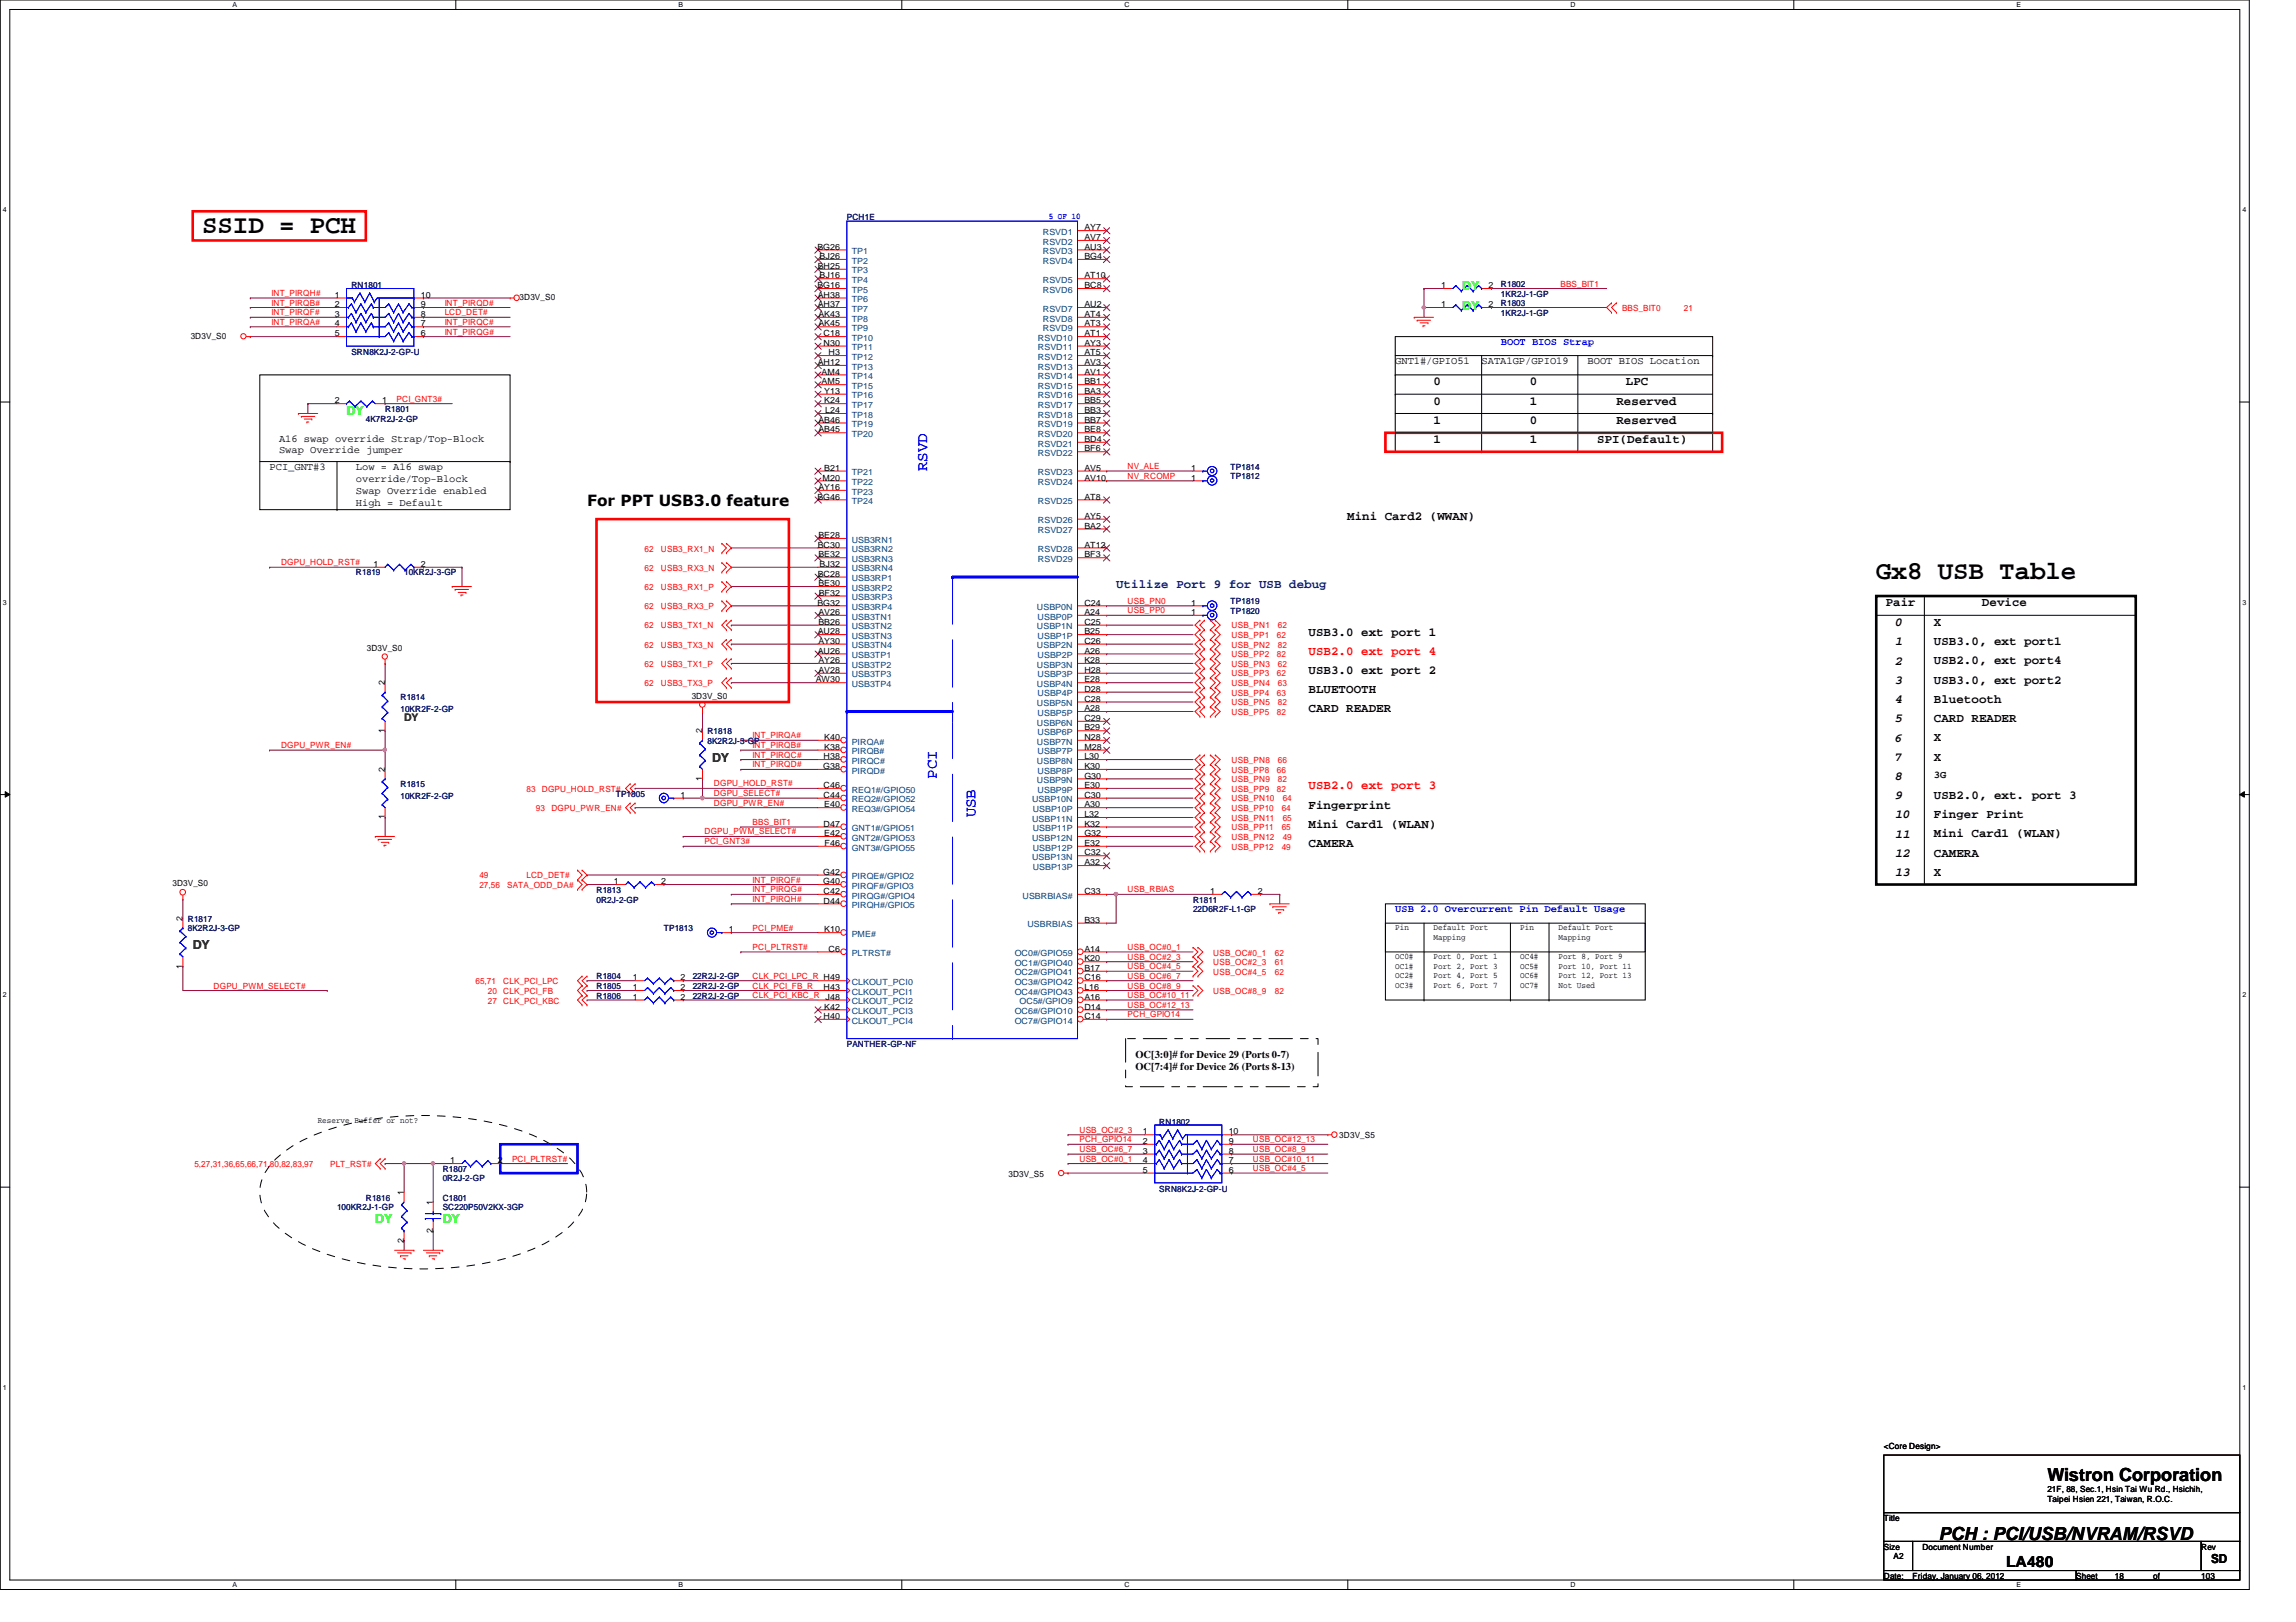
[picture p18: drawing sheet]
<svg xmlns="http://www.w3.org/2000/svg" width="297mm" height="210mm" viewBox="0 0 297 210" stroke-linecap="round" stroke-linejoin="round" font-family="sans-serif">
<defs><g id="words">
<g font-size="3.3">
<text x="26.2" y="30.1">SSID = PCH</text>
<text x="242.7" y="74.9">Gx8 USB Table</text>
</g>
<g font-size="2.3">
<text x="264.9" y="191.7">Wistron Corporation</text>
<text x="250.8" y="199.3">PCH : PCI/USB/NVRAM/RSVD</text>
</g>
<g font-size="2">
<text x="75.9" y="65.5">For PPT USB3.0 feature</text>
<text x="259.5" y="202.7">LA480</text>
</g>
<g font-size="2" fill="#00f">
<text x="120" y="61" transform="rotate(-90 120 61)">RSVD</text>
<text x="121.2" y="100.8" transform="rotate(-90 121.2 100.8)">PCI</text>
<text x="126.2" y="105.8" transform="rotate(-90 126.2 105.8)">USB</text>
</g>
<g font-size="1.6" fill="#0f0">
<text x="189.2" y="40.1">DY</text>
<text x="189.2" y="37.6">DY</text>
<text x="44.8" y="53.8">DY</text>
<text x="48.6" y="158.3">DY</text>
<text x="57.3" y="158.3">DY</text>
</g>
<g font-size="1.6">
<text x="185.5" y="52.4">0</text>
<text x="185.5" y="49.9">0</text>
<text x="197.9" y="52.4">1</text>
<text x="197.9" y="49.9">0</text>
<text x="209.1" y="52.4">Reserved</text>
<text x="210.4" y="49.9">LPC</text>
<text x="185.5" y="54.9">1</text>
<text x="185.5" y="57.4">1</text>
<text x="197.9" y="54.9">0</text>
<text x="197.9" y="57.4">1</text>
<text x="206.6" y="57.4">SPI(Default)</text>
<text x="209.1" y="54.9">Reserved</text>
<text x="174.3" y="67.3">Mini Card2 (WWAN)</text>
<text x="169.3" y="82.3">USB3.0 ext port 1</text>
<text x="244" y="78.5">Pair</text>
<text x="245.2" y="81">0</text>
<text x="245.2" y="83.5">1</text>
<text x="250.2" y="83.5">USB3.0, ext port1</text>
<text x="250.2" y="81">X</text>
<text x="256.4" y="78.5">Device</text>
<text x="169.3" y="87.2">USB3.0 ext port 2</text>
<text x="169.3" y="89.7">BLUETOOTH</text>
<text x="245.2" y="86">2</text>
<text x="245.2" y="88.5">3</text>
<text x="250.2" y="86">USB2.0, ext port4</text>
<text x="250.2" y="88.5">USB3.0, ext port2</text>
<text x="169.3" y="92.2">CARD READER</text>
<text x="245.2" y="91">4</text>
<text x="245.2" y="93.5">5</text>
<text x="245.2" y="96">6</text>
<text x="250.2" y="95.9">X</text>
<text x="250.2" y="93.4">CARD READER</text>
<text x="250.2" y="90.9">Bluetooth</text>
<text x="245.2" y="98.5">7</text>
<text x="245.2" y="101">8</text>
<text x="250.2" y="98.4">X</text>
<text x="169.3" y="107.1">Mini Card1 (WLAN)</text>
<text x="169.3" y="104.6">Fingerprint</text>
<text x="245.2" y="105.9">10</text>
<text x="245.2" y="103.4">9</text>
<text x="250.2" y="103.4">USB2.0, ext. port 3</text>
<text x="250.2" y="105.9">Finger Print</text>
<text x="169.3" y="109.6">CAMERA</text>
<text x="245.2" y="113.4">13</text>
<text x="245.2" y="110.9">12</text>
<text x="245.2" y="108.4">11</text>
<text x="250.2" y="108.4">Mini Card1 (WLAN)</text>
<text x="250.2" y="113.4">X</text>
<text x="250.2" y="110.9">CAMERA</text>
<text x="286" y="202.3">SD</text>
</g>
<text font-size="1.6" fill="#000080" x="144.4" y="76">Utilize Port 9 for USB debug</text>
<g font-size="1.6" fill="#f00">
<text x="169.3" y="84.7">USB2.0 ext port 4</text>
<text x="169.3" y="102.2">USB2.0 ext port 3</text>
</g>
<g font-size="1.6" fill="#008000">
<text x="92.1" y="98.6">DY</text>
<text x="24.9" y="122.9">DY</text>
</g>
<g font-size="1.4">
<text x="180.5" y="47.2">GNT1#/GPIO51</text>
<text x="191.7" y="47.2">SATA1GP/GPIO19</text>
<text x="205.4" y="47.2">BOOT BIOS Location</text>
<text x="36.1" y="57.1">A16 swap override Strap/Top-Block</text>
<text x="36.1" y="58.7">Swap Override jumper</text>
<text x="34.9" y="60.9">PCI_GNT#3</text>
<text x="46.1" y="60.9">Low = A16 swap</text>
<text x="46.1" y="62.4">override/Top-Block</text>
<text x="46.1" y="63.9">Swap Override enabled</text>
<text x="46.1" y="65.4">High = Default</text>
<text x="250.2" y="100.7">3G</text>
<text x="146.9" y="136.9">OC[3:0]# for Device 29 (Ports 0-7)</text>
<text x="146.9" y="138.4">OC[7:4]# for Device 26 (Ports 8-13)</text>
</g>
<g font-size="1.4" fill="#00f">
<text x="194.2" y="44.7">BOOT BIOS Strap</text>
<text x="180.5" y="118.1">USB 2.0 Overcurrent Pin Default Usage</text>
</g>
<text font-size="1.4" fill="#008000" x="52.3" y="93.3">DY</text>
<g font-size="1.1" fill="#000080">
<text x="109.6" y="28.4">PCH1E</text>
<text x="45.5" y="37.3">RN1801</text>
<text x="194.2" y="39.6">R1803</text>
<text x="194.2" y="40.9">1KR2J-1-GP</text>
<text x="194.2" y="37.1">R1802</text>
<text x="194.2" y="38.4">1KR2J-1-GP</text>
<text x="45.5" y="46">SRN8K2J-2-GP-U</text>
<text x="49.8" y="53.3">R1801</text>
<text x="47.3" y="54.6">4K7R2J-2-GP</text>
<text x="159.2" y="62">TP1812</text>
<text x="159.2" y="60.8">TP1814</text>
<text x="46.1" y="74.5">R1819</text>
<text x="52.3" y="74.5">10KR2J-3-GP</text>
<text x="159.2" y="78.2">TP1819</text>
<text x="159.2" y="79.5">TP1820</text>
<text x="51.8" y="90.6">R1814</text>
<text x="51.8" y="92.2">10KR2F-2-GP</text>
<text x="91.5" y="95">R1818</text>
<text x="51.8" y="101.9">R1815</text>
<text x="91.5" y="96.3">8K2R2J-3-GP</text>
<text x="51.8" y="103.3">10KR2F-2-GP</text>
<text x="79.7" y="103.1">TP1805</text>
<text x="24.3" y="119.3">R1817</text>
<text x="77.2" y="115.5">R1813</text>
<text x="77.2" y="116.8">0R2J-2-GP</text>
<text x="154.3" y="116.8">R1811</text>
<text x="154.3" y="118">22D6R2F-L1-GP</text>
<text x="24.3" y="120.5">8K2R2J-3-GP</text>
<text x="85.9" y="120.5">TP1813</text>
<text x="77.2" y="129.2">R1806</text>
<text x="77.2" y="128">R1805</text>
<text x="77.2" y="126.7">R1804</text>
<text x="89.6" y="129.2">22R2J-2-GP</text>
<text x="89.6" y="128">22R2J-2-GP</text>
<text x="89.6" y="126.7">22R2J-2-GP</text>
<text x="109.6" y="135.5">PANTHER-GP-NF</text>
<text x="150" y="145.5">RN1802</text>
<text x="47.3" y="155.4">R1816</text>
<text x="57.3" y="151.6">R1807</text>
<text x="57.3" y="152.9">0R2J-2-GP</text>
<text x="57.3" y="155.4">C1801</text>
<text x="150" y="154.3">SRN8K2J-2-GP-U</text>
<text x="43.6" y="156.6">100KR2J-1-GP</text>
<text x="57.3" y="156.6">SC220P50V2KX-3GP</text>
</g>
<text font-size="1.1" fill="#00f" x="135.7" y="28.3">5 OF 10</text>
<g font-size="1.1">
<text x="140.3" y="29.8">AY7</text>
<text x="105.7" y="32.3">BG26</text>
<text x="105.8" y="34.8">BH25</text>
<text x="106" y="33.5">BJ26</text>
<text x="140.3" y="31.1">AV7</text>
<text x="140.3" y="32.3">AU3</text>
<text x="140.3" y="33.5">BG4</text>
<text x="43.3" y="38.5">1</text>
<text x="43.3" y="39.8">2</text>
<text x="43.3" y="41">3</text>
<text x="54.4" y="41">8</text>
<text x="54.4" y="39.8">9</text>
<text x="54.4" y="38.5">10</text>
<text x="67.2" y="38.9">3D3V_S0</text>
<text x="105.7" y="37.3">BG16</text>
<text x="105.8" y="38.5">AH38</text>
<text x="105.8" y="39.8">AH37</text>
<text x="105.9" y="41">AK43</text>
<text x="106" y="36">BJ16</text>
<text x="140.3" y="36">AT10</text>
<text x="140.3" y="37.3">BC8</text>
<text x="140.3" y="39.8">AU2</text>
<text x="140.3" y="41">AT4</text>
<text x="186.4" y="39.8">1</text>
<text x="186.4" y="37.3">1</text>
<text x="192.6" y="39.8">2</text>
<text x="192.6" y="37.3">2</text>
<text x="24.7" y="43.9">3D3V_S0</text>
<text x="43.3" y="42.2">4</text>
<text x="43.3" y="43.5">5</text>
<text x="54.4" y="43.5">6</text>
<text x="54.4" y="42.2">7</text>
<text x="105.8" y="47.2">AH12</text>
<text x="105.9" y="42.2">AK45</text>
<text x="106.5" y="44.7">N30</text>
<text x="106.5" y="43.5">C18</text>
<text x="107.2" y="46">H3</text>
<text x="140.3" y="42.2">AT3</text>
<text x="140.3" y="43.5">AT1</text>
<text x="140.3" y="44.7">AY3</text>
<text x="140.3" y="46">AT5</text>
<text x="140.3" y="47.2">AV3</text>
<text x="43.3" y="52.2">2</text>
<text x="49.4" y="52.2">1</text>
<text x="106.3" y="49.7">AM5</text>
<text x="106.3" y="48.5">AM4</text>
<text x="106.6" y="51">Y13</text>
<text x="106.6" y="52.2">K24</text>
<text x="106.8" y="53.5">L24</text>
<text x="140.3" y="52.2">BB5</text>
<text x="140.3" y="53.5">BB3</text>
<text x="140.3" y="48.5">AV1</text>
<text x="140.3" y="49.7">BB1</text>
<text x="140.3" y="51">BA3</text>
<text x="105.9" y="54.7">AB46</text>
<text x="105.9" y="56">AB45</text>
<text x="140.3" y="54.7">BB7</text>
<text x="140.3" y="56">BE8</text>
<text x="140.3" y="57.2">BD4</text>
<text x="140.3" y="58.4">BF6</text>
<text x="105.7" y="64.6">BG46</text>
<text x="105.9" y="63.4">AY16</text>
<text x="106.4" y="62.2">M20</text>
<text x="106.6" y="60.9">B21</text>
<text x="140.3" y="60.9">AV5</text>
<text x="140.3" y="64.6">AT8</text>
<text x="140.3" y="62.2">AV10</text>
<text x="154.1" y="62.2">1</text>
<text x="154.1" y="60.9">1</text>
<text x="105.8" y="70.9">BC30</text>
<text x="105.9" y="69.6">BE28</text>
<text x="140.3" y="67.1">AY5</text>
<text x="140.3" y="68.4">BA2</text>
<text x="140.3" y="70.9">AT12</text>
<text x="48.3" y="73.4">1</text>
<text x="54.4" y="73.4">2</text>
<text x="105.8" y="74.6">BC28</text>
<text x="105.9" y="72.1">BE32</text>
<text x="105.9" y="75.9">BE30</text>
<text x="105.9" y="77.1">BF32</text>
<text x="106" y="73.4">BJ32</text>
<text x="140.3" y="72.1">BF3</text>
<text x="105.7" y="78.4">BG32</text>
<text x="105.8" y="82.1">AU28</text>
<text x="105.9" y="79.6">AV26</text>
<text x="105.9" y="80.9">BB26</text>
<text x="105.9" y="83.3">AY30</text>
<text x="140.3" y="78.4">C24</text>
<text x="140.3" y="79.6">A24</text>
<text x="140.3" y="80.9">C25</text>
<text x="140.3" y="82.1">B25</text>
<text x="140.3" y="83.3">C26</text>
<text x="154.1" y="78.4">1</text>
<text x="154.1" y="79.6">1</text>
<text x="47.5" y="84.2">3D3V_S0</text>
<text x="49.8" y="88.7" transform="rotate(-90 49.8 88.7)">2</text>
<text x="105.5" y="88.3">AW30</text>
<text x="105.8" y="84.6">AU26</text>
<text x="105.9" y="85.8">AY26</text>
<text x="105.9" y="87.1">AV28</text>
<text x="140.3" y="84.6">A26</text>
<text x="140.3" y="85.8">K28</text>
<text x="140.3" y="87.1">H28</text>
<text x="140.3" y="88.3">E28</text>
<text x="140.3" y="89.5">D28</text>
<text x="49.8" y="94.9" transform="rotate(-90 49.8 94.9)">1</text>
<text x="89.5" y="90.4">3D3V_S0</text>
<text x="90.8" y="94.9" transform="rotate(-90 90.8 94.9)">2</text>
<text x="106.6" y="95.8">K40</text>
<text x="140.3" y="90.8">C28</text>
<text x="140.3" y="92">A28</text>
<text x="140.3" y="93.3">C29</text>
<text x="140.3" y="94.5">B29</text>
<text x="140.3" y="95.8">N28</text>
<text x="49.8" y="99.9" transform="rotate(-90 49.8 99.9)">2</text>
<text x="90.8" y="101.1" transform="rotate(-90 90.8 101.1)">1</text>
<text x="106.5" y="99.5">G38</text>
<text x="106.5" y="98.3">H38</text>
<text x="106.5" y="102">C46</text>
<text x="106.6" y="97">K38</text>
<text x="140.3" y="97">M28</text>
<text x="140.3" y="98.3">L30</text>
<text x="140.3" y="99.5">K30</text>
<text x="140.3" y="100.8">G30</text>
<text x="140.3" y="102">E30</text>
<text x="49.8" y="106" transform="rotate(-90 49.8 106)">1</text>
<text x="88.1" y="103.3">1</text>
<text x="106.5" y="103.3">C44</text>
<text x="106.5" y="107">D47</text>
<text x="106.6" y="104.5">E40</text>
<text x="140.3" y="103.3">C30</text>
<text x="140.3" y="104.5">A30</text>
<text x="140.3" y="105.7">L32</text>
<text x="140.3" y="107">K32</text>
<text x="106.5" y="113.2">G42</text>
<text x="106.6" y="108.2">E42</text>
<text x="106.7" y="109.5">F46</text>
<text x="140.3" y="108.2">G32</text>
<text x="140.3" y="109.5">E32</text>
<text x="140.3" y="110.7">C32</text>
<text x="140.3" y="112">A32</text>
<text x="22.3" y="114.7">3D3V_S0</text>
<text x="23.6" y="119.2" transform="rotate(-90 23.6 119.2)">2</text>
<text x="79.4" y="114.4">1</text>
<text x="85.6" y="114.4">2</text>
<text x="106.5" y="114.4">G40</text>
<text x="106.5" y="115.7">C42</text>
<text x="106.5" y="116.9">D44</text>
<text x="140.3" y="115.7">C33</text>
<text x="140.3" y="119.4">B33</text>
<text x="156.5" y="115.7">1</text>
<text x="162.7" y="115.7">2</text>
<text x="23.6" y="125.3" transform="rotate(-90 23.6 125.3)">1</text>
<text x="94.3" y="120.6">1</text>
<text x="106.6" y="120.6">K10</text>
<text x="107.2" y="123.1">C6</text>
<text x="140.3" y="123.1">A14</text>
<text x="140.3" y="124.4">K20</text>
<text x="140.3" y="125.6">B17</text>
<text x="180.5" y="124.1">OC0#</text>
<text x="180.5" y="125.3">OC1#</text>
<text x="180.5" y="120.4">Pin</text>
<text x="185.5" y="124.1">Port 0, Port 1</text>
<text x="185.5" y="125.3">Port 2, Port 3</text>
<text x="185.5" y="120.4">Default Port</text>
<text x="185.5" y="121.6">Mapping</text>
<text x="196.7" y="124.1">OC4#</text>
<text x="196.7" y="125.3">OC5#</text>
<text x="196.7" y="120.4">Pin</text>
<text x="201.6" y="124.1">Port 8, Port 9</text>
<text x="201.6" y="125.3">Port 10, Port 11</text>
<text x="201.6" y="120.4">Default Port</text>
<text x="201.6" y="121.6">Mapping</text>
<text x="81.9" y="129.4">1</text>
<text x="81.9" y="128.1">1</text>
<text x="81.9" y="126.9">1</text>
<text x="88.1" y="129.4">2</text>
<text x="88.1" y="128.1">2</text>
<text x="88.1" y="126.9">2</text>
<text x="106.5" y="128.1">H43</text>
<text x="106.5" y="131.9">H40</text>
<text x="106.6" y="130.6">K42</text>
<text x="140.3" y="126.9">C16</text>
<text x="140.3" y="128.1">L16</text>
<text x="140.3" y="129.4">A16</text>
<text x="140.3" y="130.6">D14</text>
<text x="140.3" y="131.9">C14</text>
<text x="180.5" y="126.6">OC2#</text>
<text x="180.5" y="127.8">OC3#</text>
<text x="185.5" y="126.6">Port 4, Port 5</text>
<text x="185.5" y="127.8">Port 6, Port 7</text>
<text x="196.7" y="126.6">OC6#</text>
<text x="196.7" y="127.8">OC7#</text>
<text x="201.6" y="126.6">Port 12, Port 13</text>
<text x="201.6" y="127.8">Not Used</text>
<text x="41.1" y="145.3">Reserve Buffer or not?</text>
<text x="147.9" y="146.8">1</text>
<text x="147.9" y="148">2</text>
<text x="147.9" y="149.3">3</text>
<text x="159" y="149.3">8</text>
<text x="159" y="148">9</text>
<text x="159" y="146.8">10</text>
<text x="173.3" y="147.3">3D3V_S5</text>
<text x="52.2" y="154.7" transform="rotate(-90 52.2 154.7)">1</text>
<text x="56" y="155.9" transform="rotate(-90 56 155.9)">1</text>
<text x="58.2" y="150.5">1</text>
<text x="64.4" y="150.5">2</text>
<text x="130.5" y="152.3">3D3V_S5</text>
<text x="147.9" y="150.5">4</text>
<text x="147.9" y="151.8">5</text>
<text x="159" y="151.8">6</text>
<text x="159" y="150.5">7</text>
<text x="52.2" y="160.8" transform="rotate(-90 52.2 160.8)">2</text>
<text x="56" y="159.6" transform="rotate(-90 56 159.6)">2</text>
<text x="243.7" y="187.5">&lt;Core Design&gt;</text>
<text x="243.7" y="196.8">Title</text>
<text x="264.9" y="193.1">21F, 88, Sec.1, Hsin Tai Wu Rd., Hsichih,</text>
<text x="264.9" y="194.4">Taipei Hsien 221, Taiwan, R.O.C.</text>
<text x="243.7" y="200.5">Size</text>
<text x="245" y="201.8">A2</text>
<text x="248.7" y="200.5">Document Number</text>
<text x="284.8" y="200.5">Rev</text>
<text x="243.7" y="204.3">Date:</text>
<text x="247.4" y="204.3">Friday, January 06, 2012</text>
<text x="268.6" y="204.3">Sheet</text>
<text x="273.6" y="204.3">18</text>
<text x="278.6" y="204.3">of</text>
<text x="284.8" y="204.3">103</text>
</g>
<g font-size="1.1" fill="#004080">
<text x="110.2" y="32.9">TP1</text>
<text x="110.2" y="34.1">TP2</text>
<text x="110.2" y="35.4">TP3</text>
<text x="134.9" y="30.4">RSVD1</text>
<text x="134.9" y="31.7">RSVD2</text>
<text x="134.9" y="32.9">RSVD3</text>
<text x="134.9" y="34.1">RSVD4</text>
<text x="110.2" y="39.1">TP6</text>
<text x="110.2" y="40.3">TP7</text>
<text x="110.2" y="41.6">TP8</text>
<text x="110.2" y="36.6">TP4</text>
<text x="110.2" y="37.9">TP5</text>
<text x="134.9" y="36.6">RSVD5</text>
<text x="134.9" y="37.9">RSVD6</text>
<text x="134.9" y="40.3">RSVD7</text>
<text x="134.9" y="41.6">RSVD8</text>
<text x="110.2" y="42.8">TP9</text>
<text x="110.2" y="47.8">TP13</text>
<text x="110.2" y="46.6">TP12</text>
<text x="110.2" y="45.3">TP11</text>
<text x="110.2" y="44.1">TP10</text>
<text x="134.3" y="44.1">RSVD10</text>
<text x="134.3" y="45.3">RSVD11</text>
<text x="134.3" y="46.6">RSVD12</text>
<text x="134.3" y="47.8">RSVD13</text>
<text x="134.9" y="42.8">RSVD9</text>
<text x="110.2" y="51.6">TP16</text>
<text x="110.2" y="52.8">TP17</text>
<text x="110.2" y="50.3">TP15</text>
<text x="110.2" y="49.1">TP14</text>
<text x="134.3" y="52.8">RSVD17</text>
<text x="134.3" y="49.1">RSVD14</text>
<text x="134.3" y="50.3">RSVD15</text>
<text x="134.3" y="51.6">RSVD16</text>
<text x="110.2" y="54.1">TP18</text>
<text x="110.2" y="55.3">TP19</text>
<text x="110.2" y="56.6">TP20</text>
<text x="134.3" y="54.1">RSVD18</text>
<text x="134.3" y="55.3">RSVD19</text>
<text x="134.3" y="56.6">RSVD20</text>
<text x="134.3" y="57.8">RSVD21</text>
<text x="134.3" y="59">RSVD22</text>
<text x="110.2" y="61.5">TP21</text>
<text x="110.2" y="62.8">TP22</text>
<text x="110.2" y="64">TP23</text>
<text x="110.2" y="65.2">TP24</text>
<text x="134.3" y="61.5">RSVD23</text>
<text x="134.3" y="65.2">RSVD25</text>
<text x="134.3" y="62.8">RSVD24</text>
<text x="110.2" y="70.2">USB3RN1</text>
<text x="110.2" y="71.5">USB3RN2</text>
<text x="134.3" y="67.7">RSVD26</text>
<text x="134.3" y="69">RSVD27</text>
<text x="134.3" y="71.5">RSVD28</text>
<text x="110.2" y="72.7">USB3RN3</text>
<text x="110.2" y="74">USB3RN4</text>
<text x="110.2" y="75.2">USB3RP1</text>
<text x="110.2" y="76.5">USB3RP2</text>
<text x="110.2" y="77.7">USB3RP3</text>
<text x="134.3" y="72.7">RSVD29</text>
<text x="110.2" y="79">USB3RP4</text>
<text x="110.2" y="80.2">USB3TN1</text>
<text x="110.2" y="81.4">USB3TN2</text>
<text x="110.2" y="82.7">USB3TN3</text>
<text x="110.2" y="83.9">USB3TN4</text>
<text x="134.2" y="79">USBP0N</text>
<text x="134.2" y="81.4">USBP1N</text>
<text x="134.2" y="83.9">USBP2N</text>
<text x="134.2" y="80.2">USBP0P</text>
<text x="134.2" y="82.7">USBP1P</text>
<text x="110.2" y="85.2">USB3TP1</text>
<text x="110.2" y="86.4">USB3TP2</text>
<text x="110.2" y="87.7">USB3TP3</text>
<text x="110.2" y="88.9">USB3TP4</text>
<text x="134.2" y="86.4">USBP3N</text>
<text x="134.2" y="88.9">USBP4N</text>
<text x="134.2" y="85.2">USBP2P</text>
<text x="134.2" y="87.7">USBP3P</text>
<text x="134.2" y="91.4">USBP5N</text>
<text x="134.2" y="93.9">USBP6N</text>
<text x="134.2" y="90.1">USBP4P</text>
<text x="134.2" y="92.6">USBP5P</text>
<text x="134.2" y="95.1">USBP6P</text>
<text x="110.2" y="96.4">PIRQA#</text>
<text x="110.2" y="97.6">PIRQB#</text>
<text x="110.2" y="98.8">PIRQC#</text>
<text x="110.2" y="100.1">PIRQD#</text>
<text x="134.2" y="96.4">USBP7N</text>
<text x="134.2" y="98.8">USBP8N</text>
<text x="134.2" y="101.3">USBP9N</text>
<text x="134.2" y="97.6">USBP7P</text>
<text x="134.2" y="100.1">USBP8P</text>
<text x="110.2" y="102.6">REQ1#/GPIO50</text>
<text x="110.2" y="103.8">REQ2#/GPIO52</text>
<text x="110.2" y="105.1">REQ3#/GPIO54</text>
<text x="110.2" y="107.6">GNT1#/GPIO51</text>
<text x="133.5" y="103.8">USBP10N</text>
<text x="133.5" y="106.3">USBP11N</text>
<text x="133.6" y="105.1">USBP10P</text>
<text x="133.6" y="107.6">USBP11P</text>
<text x="134.2" y="102.6">USBP9P</text>
<text x="110.2" y="108.8">GNT2#/GPIO53</text>
<text x="110.2" y="110.1">GNT3#/GPIO55</text>
<text x="110.2" y="113.8">PIRQE#/GPIO2</text>
<text x="133.5" y="108.8">USBP12N</text>
<text x="133.5" y="111.3">USBP13N</text>
<text x="133.6" y="110.1">USBP12P</text>
<text x="133.6" y="112.6">USBP13P</text>
<text x="110.2" y="115">PIRQF#/GPIO3</text>
<text x="110.2" y="116.3">PIRQG#/GPIO4</text>
<text x="110.2" y="117.5">PIRQH#/GPIO5</text>
<text x="132.3" y="116.3">USBRBIAS#</text>
<text x="110.2" y="121.2">PME#</text>
<text x="110.2" y="123.7">PLTRST#</text>
<text x="131.3" y="123.7">OC0#/GPIO59</text>
<text x="131.3" y="125">OC1#/GPIO40</text>
<text x="132.9" y="120">USBRBIAS</text>
<text x="110.2" y="127.5">CLKOUT_PCI0</text>
<text x="110.2" y="128.7">CLKOUT_PCI1</text>
<text x="110.2" y="130">CLKOUT_PCI2</text>
<text x="110.2" y="131.2">CLKOUT_PCI3</text>
<text x="131.3" y="126.2">OC2#/GPIO41</text>
<text x="131.3" y="127.5">OC3#/GPIO42</text>
<text x="131.3" y="128.7">OC4#/GPIO43</text>
<text x="131.3" y="131.2">OC6#/GPIO10</text>
<text x="131.9" y="130">OC5#/GPIO9</text>
<text x="110.2" y="132.5">CLKOUT_PCI4</text>
<text x="131.3" y="132.5">OC7#/GPIO14</text>
</g>
<g font-size="1.1" fill="#f00">
<text x="35.1" y="40.8">INT_PIRQF#</text>
<text x="35.1" y="39.5">INT_PIRQB#</text>
<text x="35.1" y="38.3">INT_PIRQH#</text>
<text x="57.5" y="40.8">LCD_DET#</text>
<text x="57.5" y="39.5">INT_PIRQD#</text>
<text x="201.9" y="37.1">BBS_BIT1</text>
<text x="209.8" y="40.3">BBS_BIT0</text>
<text x="217.8" y="40.3">21</text>
<text x="35.1" y="42">INT_PIRQA#</text>
<text x="57.5" y="43.3">INT_PIRQG#</text>
<text x="57.5" y="42">INT_PIRQC#</text>
<text x="51.3" y="52">PCI_GNT3#</text>
<text x="145.9" y="60.7">NV_ALE</text>
<text x="145.9" y="62">NV_RCOMP</text>
<text x="83.4" y="71.4">62</text>
<text x="85.5" y="71.4">USB3_RX1_N</text>
<text x="36.4" y="73.2">DGPU_HOLD_RST#</text>
<text x="83.4" y="76.3">62</text>
<text x="83.4" y="73.9">62</text>
<text x="85.5" y="76.3">USB3_RX1_P</text>
<text x="85.5" y="73.9">USB3_RX3_N</text>
<text x="83.4" y="81.3">62</text>
<text x="83.4" y="78.8">62</text>
<text x="83.4" y="83.8">62</text>
<text x="85.5" y="81.3">USB3_TX1_N</text>
<text x="85.5" y="78.8">USB3_RX3_P</text>
<text x="85.5" y="83.8">USB3_TX3_N</text>
<text x="145.9" y="79.4">USB_PP0</text>
<text x="145.9" y="78.1">USB_PN0</text>
<text x="159.3" y="82.5">USB_PP1</text>
<text x="159.3" y="81.3">USB_PN1</text>
<text x="159.3" y="83.8">USB_PN2</text>
<text x="165.2" y="82.5">62</text>
<text x="165.3" y="81.3">62</text>
<text x="165.3" y="83.8">82</text>
<text x="83.4" y="86.3">62</text>
<text x="83.4" y="88.8">62</text>
<text x="85.5" y="86.3">USB3_TX1_P</text>
<text x="85.5" y="88.8">USB3_TX3_P</text>
<text x="159.3" y="88.8">USB_PN4</text>
<text x="159.3" y="85">USB_PP2</text>
<text x="159.3" y="86.3">USB_PN3</text>
<text x="159.3" y="87.5">USB_PP3</text>
<text x="165.2" y="85">82</text>
<text x="165.2" y="87.5">62</text>
<text x="165.3" y="88.8">63</text>
<text x="165.3" y="86.3">62</text>
<text x="97.4" y="95.5">INT_PIRQA#</text>
<text x="159.3" y="92.5">USB_PP5</text>
<text x="159.3" y="91.3">USB_PN5</text>
<text x="159.3" y="90">USB_PP4</text>
<text x="165.2" y="92.5">82</text>
<text x="165.2" y="90">63</text>
<text x="165.3" y="91.3">82</text>
<text x="36.4" y="96.8">DGPU_PWR_EN#</text>
<text x="92.4" y="101.8">DGPU_HOLD_RST#</text>
<text x="97.4" y="96.8">INT_PIRQB#</text>
<text x="97.4" y="98">INT_PIRQC#</text>
<text x="97.4" y="99.3">INT_PIRQD#</text>
<text x="159.3" y="100">USB_PP8</text>
<text x="159.3" y="98.8">USB_PN8</text>
<text x="159.3" y="101.2">USB_PN9</text>
<text x="165.2" y="100">66</text>
<text x="165.3" y="98.8">66</text>
<text x="165.3" y="101.2">82</text>
<text x="68.1" y="102.5">83</text>
<text x="69.3" y="105">93</text>
<text x="70.1" y="102.5">DGPU_HOLD_RST#</text>
<text x="71.3" y="105">DGPU_PWR_EN#</text>
<text x="91.1" y="108">DGPU_PWM_SELECT#</text>
<text x="92.4" y="104.3">DGPU_PWR_EN#</text>
<text x="92.4" y="103">DGPU_SELECT#</text>
<text x="97.4" y="106.8">BBS_BIT1</text>
<text x="159.3" y="106.2">USB_PN11</text>
<text x="159.3" y="107.4">USB_PP11</text>
<text x="159.3" y="105">USB_PP10</text>
<text x="159.3" y="103.7">USB_PN10</text>
<text x="159.3" y="102.5">USB_PP9</text>
<text x="165.2" y="102.5">82</text>
<text x="165.8" y="107.4">65</text>
<text x="165.8" y="105">64</text>
<text x="165.9" y="106.2">65</text>
<text x="165.9" y="103.7">64</text>
<text x="62" y="113.7">49</text>
<text x="68.1" y="113.7">LCD_DET#</text>
<text x="91.1" y="109.3">PCI_GNT3#</text>
<text x="159.3" y="108.7">USB_PN12</text>
<text x="159.3" y="109.9">USB_PP12</text>
<text x="165.8" y="109.9">49</text>
<text x="165.9" y="108.7">49</text>
<text x="62" y="114.9">27,56</text>
<text x="65.6" y="114.9">SATA_ODD_DA#</text>
<text x="97.4" y="114.2">INT_PIRQF#</text>
<text x="97.4" y="116.7">INT_PIRQH#</text>
<text x="97.4" y="115.5">INT_PIRQG#</text>
<text x="145.9" y="115.5">USB_RBIAS</text>
<text x="97.4" y="122.9">PCI_PLTRST#</text>
<text x="97.4" y="120.4">PCI_PME#</text>
<text x="145.9" y="122.9">USB_OC#0_1</text>
<text x="145.9" y="124.2">USB_OC#2_3</text>
<text x="145.9" y="125.4">USB_OC#4_5</text>
<text x="157" y="123.7">USB_OC#0_1</text>
<text x="157" y="124.9">USB_OC#2_3</text>
<text x="164.9" y="123.7">62</text>
<text x="164.9" y="124.9">61</text>
<text x="27.6" y="127.9">DGPU_PWM_SELECT#</text>
<text x="61.5" y="127.4">65,71</text>
<text x="63.1" y="128.6">20</text>
<text x="63.1" y="129.9">27</text>
<text x="65.1" y="127.4">CLK_PCI_LPC</text>
<text x="65.1" y="128.6">CLK_PCI_FB</text>
<text x="65.1" y="129.9">CLK_PCI_KBC</text>
<text x="97.4" y="126.7">CLK_PCI_LPC_R H49</text>
<text x="97.4" y="127.9">CLK_PCI_FB_R</text>
<text x="97.4" y="129.2">CLK_PCI_KBC_R J48</text>
<text x="145.9" y="126.7">USB_OC#6_7</text>
<text x="145.9" y="127.9">USB_OC#8_9</text>
<text x="145.9" y="129.2">USB_OC#10_11</text>
<text x="145.9" y="130.4">USB_OC#12_13</text>
<text x="145.9" y="131.7">PCH_GPIO14</text>
<text x="157" y="126.1">USB_OC#4_5</text>
<text x="157" y="128.6">USB_OC#8_9</text>
<text x="164.9" y="126.1">62</text>
<text x="164.9" y="128.6">82</text>
<text x="139.7" y="149.1">USB_OC#6_7</text>
<text x="139.7" y="146.6">USB_OC#2_3</text>
<text x="139.7" y="147.8">PCH_GPIO14</text>
<text x="162.1" y="149.1">USB_OC#8_9</text>
<text x="162.1" y="147.8">USB_OC#12_13</text>
<text x="25.1" y="151">5,27,31,36,65,66,71,80,82,83,97</text>
<text x="42.7" y="151">PLT_RST#</text>
<text x="66.2" y="150.3">PCI_PLTRST#</text>
<text x="139.7" y="150.3">USB_OC#0_1</text>
<text x="162.1" y="150.3">USB_OC#10_11</text>
<text x="162.1" y="151.6">USB_OC#4_5</text>
</g>
<g font-size=".9">
<text x="30.1" y=".9">A</text>
<text x="87.8" y=".9">B</text>
<text x="145.5" y=".9">C</text>
<text x="203.2" y=".9">D</text>
<text x="260.9" y=".9">E</text>
<text x=".4" y="27.4">4</text>
<text x="290.1" y="27.4">4</text>
<text x=".4" y="78.2">3</text>
<text x="290.1" y="78.2">3</text>
<text x=".4" y="129">2</text>
<text x="290.1" y="129">2</text>
<text x=".4" y="179.8">1</text>
<text x="290.1" y="179.8">1</text>
<text x="30.1" y="205.4">A</text>
<text x="87.8" y="205.4">B</text>
<text x="145.5" y="205.4">C</text>
<text x="203.2" y="205.4">D</text>
<text x="260.9" y="205.4">E</text>
</g>
</g></defs>
<path d="M0 0h291v205.7h-291zM1.3 1.2h288.5v203.3h-288.5z" fill="none" stroke="#000" stroke-width=".13"/>
<g fill="#fff">
<path d="M30.1 .1h.5v1h-.5z"/>
<path d="M30.1 204.6h.5v1h-.5z"/>
</g>
<path d="M59 0v1.2M59 204.5v1.2" fill="none" stroke="#000" stroke-width=".13"/>
<g fill="#fff">
<path d="M87.8 .1h.6v1h-.6z"/>
<path d="M87.8 204.6h.6v1h-.6z"/>
</g>
<path d="M116.7 0v1.2M116.7 204.5v1.2" fill="none" stroke="#000" stroke-width=".13"/>
<g fill="#fff">
<path d="M145.5 .1h.6v1h-.6z"/>
<path d="M145.5 204.6h.6v1h-.6z"/>
</g>
<path d="M174.4 0v1.2M174.4 204.5v1.2" fill="none" stroke="#000" stroke-width=".13"/>
<g fill="#fff">
<path d="M203.2 .1h.6v1h-.6z"/>
<path d="M203.2 204.6h.6v1h-.6z"/>
</g>
<path d="M232.1 0v1.2M232.1 204.5v1.2" fill="none" stroke="#000" stroke-width=".13"/>
<g fill="#fff">
<path d="M260.9 .1h.6v1h-.6z"/>
<path d="M260.9 204.6h.6v1h-.6z"/>
<path d="M.4 26.6h.5v1h-.5z"/>
<path d="M290.1 26.6h.5v1h-.5z"/>
<path d="M.4 77.4h.5v1h-.5z"/>
<path d="M290.1 77.4h.5v1h-.5z"/>
</g>
<path d="M0 52h1.3M289.8 52h1.2" fill="none" stroke="#000" stroke-width=".13"/>
<g fill="#fff">
<path d="M.4 128.2h.5v1h-.5z"/>
<path d="M290.1 128.2h.5v1h-.5z"/>
</g>
<path d="M0 102.8h1.3M.7 102.4l.6 .4-.6 .4zM289.8 102.8l.6-.4v.8zM289.8 102.8h1.2" fill="none" stroke="#000" stroke-width=".13"/>
<path d="M.7 102.4l.6 .4-.6 .4zM289.8 102.8l.6-.4v.8z" fill="#000"/>
<g fill="#fff">
<path d="M.4 179h.5v1h-.5z"/>
<path d="M290.1 179h.5v1h-.5z"/>
</g>
<path d="M0 153.6h1.3M289.8 153.6h1.2" fill="none" stroke="#000" stroke-width=".13"/>
<g fill="none" stroke="#800040" stroke-width=".13">
<path d="M32.4 39.8h.1M32.4 39.8h11.2M184.2 39.8h.1M184.2 39.8h2.5M193 37.3h.1M193 37.3h14.9M32.4 41.1h.1M32.4 43.6h.1M32.4 41.1h11.2M32.4 43.6h11.2M34.9 73.4h.1M34.9 73.4h13.7"/>
<path d="M59.8 73.4h.1M59.8 73.4v2.5M165.6 115.7h.1M165.6 115.7v1.3M75.9 128.2h.1M75.9 128.2h6.3M52.3 150.6h.1M52.3 150.6v3.7M52.3 160.5h.1M52.3 160.5v1.3"/>
</g>
<path d="M184 39.6h.4v.2v.1l-.2 .1-.2-.1z" fill-rule="evenodd" fill="#f0f"/>
<path d="M184 39.6h.4v.2v.1l-.2 .1-.2-.1z" fill="none" stroke="#f0f" stroke-width=".13"/>
<g fill="none" stroke="#800040" stroke-width=".13">
<path d="M184.2 39.8h.1M184.2 39.8v1.3M95.8 97.1h.1M95.8 98.3h.1M95.8 99.6h.1M95.8 95.8h.1M95.8 97.1h10M95.8 98.3h10M95.8 99.6h10M95.8 95.8h10M143.2 85.9h.1M143.2 87.1h.1"/>
<path d="M143.2 90.8h.1M143.2 92.1h.1M143.2 85.9h11.1M143.2 87.1h11.1M143.2 90.8h11.1M143.2 92.1h11.1M75.9 113.2h.1M75.9 113.2h29.9M82.2 104.5h.1M82.2 104.5h23.6M85.9 114.5h.1M85.9 114.5h19.9"/>
<path d="M88.4 108.2h.1M88.4 109.5h.1M88.4 108.2h17.4M88.4 109.5h17.4M94.6 117h.1M94.6 117h11.2M95.8 107h.1M95.8 107h10M144.4 115.7h.1M144.4 115.7h12.4M75.9 126.9h.1M75.9 129.4h.1"/>
<path d="M75.9 126.9h6.3M75.9 129.4h6.3M88.4 126.9h.1M88.4 128.2h.1M88.4 129.4h.1M88.4 126.9h17.4M88.4 128.2h17.4M88.4 129.4h17.4M94.6 120.7h.1M94.6 120.7h11.2M95.8 123.2h.1M95.8 123.2h10"/>
<path d="M138.2 149.4h.1M138.2 151.8h.1M138.2 149.4h9.9M138.2 151.8h9.9M159.3 149.4h.1M159.3 146.9h.1M159.3 149.4h12.5M159.3 146.9h12.5"/>
</g>
<path d="M144.2 115.5h.3l.1 .2-.1 .2-.1 .1-.2-.1z" fill-rule="evenodd" fill="#f0f"/>
<path d="M144.2 115.5h.3l.1 .2-.1 .2-.1 .1-.2-.1z" fill="none" stroke="#f0f" stroke-width=".13"/>
<g fill="none" stroke="#800040" stroke-width=".13">
<path d="M54.8 38.6h.1M54.8 39.8h.1M54.8 39.8h11.2M54.8 38.6h11.2M184.2 37.3h.1M184.2 37.3h2.5M184.2 37.3v2.5M193 39.8h.1M193 39.8h14.9M32.4 42.3h.1M32.4 42.3h11.2M39.8 52.2h.1"/>
<path d="M39.8 52.2v1.3M39.8 52.2h3.8M49.8 52.2h.1M49.8 52.2h8.7M54.8 43.6h.1M54.8 41.1h.1M54.8 42.3h.1M54.8 43.6h11.2M54.8 41.1h11.2M54.8 42.3h11.2M54.8 73.4h.1M54.8 73.4h5"/>
<path d="M143.2 79.6h.1M143.2 78.4h.1M143.2 61h.1M143.2 79.6h11.1M143.2 78.4h11.1M143.2 61h11.1M143.2 88.3h.1M143.2 89.6h.1M143.2 98.3h.1M143.2 99.6h.1M143.2 80.9h.1M143.2 82.1h.1"/>
<path d="M143.2 84.6h.1M143.2 83.4h.1M143.2 88.3h11.1M143.2 89.6h11.1M143.2 98.3h11.1M143.2 99.6h11.1M143.2 80.9h11.1M143.2 82.1h11.1M143.2 84.6h11.1M143.2 83.4h11.1M75.9 114.5h.1M75.9 114.5h3.8"/>
<path d="M82.2 102h.1M82.2 102h23.6M94.6 115.7h.1M94.6 115.7h11.2M143.2 108.2h.1M143.2 109.5h.1M143.2 119.5h.1M143.2 115.7h.1M143.2 105.8h.1M143.2 107h.1M143.2 100.8h.1M143.2 102h.1"/>
<path d="M143.2 115.7h1.2M143.2 102h11.1M143.2 108.2h11.1M143.2 109.5h11.1M143.2 105.8h11.1M143.2 107h11.1M143.2 100.8h11.1M144.4 115.7h.1M144.4 115.7v3.8h-1.2M163.1 115.7h.1M163.1 115.7h2.5M56 159.3h.1"/>
<path d="M56 150.6h.1M56 150.6h2.5M56 150.6v5M56 159.3v2.5M64.7 150.6h.1M64.7 150.6h8.7M138.2 150.6h.1M138.2 146.9h.1M138.2 150.6h9.9M138.2 146.9h9.9M159.3 148.1h.1M159.3 150.6h.1"/>
<path d="M159.3 151.8h.1M159.3 148.1h12.5M159.3 150.6h12.5M159.3 151.8h12.5"/>
</g>
<path d="M55.9 150.4h.2l.1 .1-.1 .2-.1 .1-.1-.1z" fill-rule="evenodd" fill="#f0f"/>
<path d="M55.9 150.4h.2l.1 .1-.1 .2-.1 .1-.1-.1z" fill="none" stroke="#f0f" stroke-width=".13"/>
<g fill="none" stroke="#800040" stroke-width=".13">
<path d="M143.2 123.2h.1M143.2 124.5h.1M143.2 125.7h.1M143.2 126.9h.1M143.2 128.2h.1M143.2 129.4h.1M143.2 130.7h.1M143.2 131.9h.1M143.2 123.2h11.1M143.2 124.5h11.1M143.2 125.7h11.1M143.2 126.9h11.1"/>
<path d="M143.2 128.2h11.1M143.2 129.4h11.1M143.2 130.7h11.1M143.2 131.9h11.1M49.8 150.6h.1M49.8 150.6h6.2M52.3 150.6h.1"/>
</g>
<path d="M52.1 150.4h.3l.1 .1-.1 .2-.1 .1-.2-.1z" fill-rule="evenodd" fill="#f0f"/>
<path d="M52.1 150.4h.3l.1 .1-.1 .2-.1 .1-.2-.1z" fill="none" stroke="#f0f" stroke-width=".13"/>
<g fill="none" stroke="#800040" stroke-width=".13">
<path d="M94.6 70.9h.1M94.6 75.9h.1M94.6 70.9h11.2M94.6 75.9h11.2M94.6 80.9h.1M94.6 85.9h.1M94.6 80.9h11.2M94.6 85.9h11.2M90.9 103.3h.1M90.9 103.3h14.9M143.2 103.3h.1M143.2 104.5h.1"/>
<path d="M143.2 103.3h11.1M143.2 104.5h11.1"/>
</g>
<path d="M90.7 103.1h.3l.1 .2-.1 .1-.2 .1-.1-.1z" fill-rule="evenodd" fill="#f0f"/>
<path d="M90.7 103.1h.3l.1 .2-.1 .1-.2 .1-.1-.1z" fill="none" stroke="#f0f" stroke-width=".13"/>
<path d="M32.4 38.6h.1M32.4 38.6h11.2M34.9 97.1h.1M34.9 97.1h14.9" fill="none" stroke="#800040" stroke-width=".13"/>
<path d="M49.6 96.9h.3l.1 .1-.1 .2-.1 .1-.2-.1z" fill-rule="evenodd" fill="#f0f"/>
<path d="M49.6 96.9h.3l.1 .1-.1 .2-.1 .1-.2-.1z" fill="none" stroke="#f0f" stroke-width=".13"/>
<g fill="none" stroke="#800040" stroke-width=".13">
<path d="M94.6 73.4h.1M94.6 78.4h.1M94.6 73.4h11.2M94.6 78.4h11.2M143.2 62.2h.1M143.2 62.2h11.1M49.8 85.9h.1M49.8 97.1h.1M49.8 94.6h.1M49.8 85.9v2.4M49.8 94.6v5M90.9 92.1h.1"/>
<path d="M90.9 92.1v2.5M94.6 83.4h.1M94.6 88.3h.1M94.6 83.4h11.2M94.6 88.3h11.2M23.7 116.4h.1M23.7 116.4v2.4M49.8 105.8h.1M49.8 105.8v2.4M88.4 103.3h.1M90.9 100.8h.1M90.9 100.8v2.5h-2.5"/>
<path d="M23.7 125.1h.1M23.7 125.1v3.1h18.6M42.3 128.2h.1M138.2 148.1h.1M138.2 148.1h9.9"/>
</g>
<g fill="none" stroke="#f00" stroke-width=".13">
<path d="M43.6 38.6h1.2M43.6 39.8h1.2M53.5 38.6h1.3M53.5 39.8h1.3M66 38.6h.1M66 38.6h.5M139.4 39.8h3.8M139.4 29.8h3.8M139.4 31.1h3.8M139.4 32.3h3.8M139.4 33.6h3.8M139.4 36.1h3.8"/>
<path d="M139.4 37.3h3.8M208.5 39.2h.1M208.5 39.2l-.6 .6 .6 .6M209.1 39.2h.1M209.1 39.2l-.6 .6 .6 .6M31.9 43.6h.5M32.4 43.6h.1M38.6 53.5h.1M38.6 53.5h2.5M39 53.9h.1M39 53.9h1.7M39.4 54.2h.9"/>
<path d="M39.7 54.6h.1M39.7 54.6h.3M40.3 54.2h.1M43.6 41.1h1.2M43.6 43.6h1.2M43.6 42.3h1.2M43.6 52.2h1.2M48.6 52.2h1.2M53.5 41.1h1.3M53.5 43.6h1.3M53.5 42.3h1.3M139.4 41.1h3.8"/>
<path d="M139.4 53.5h3.8M139.4 43.6h3.8M139.4 42.3h3.8M139.4 52.2h3.8M139.4 54.7h3.8M139.4 56h3.8M139.4 57.2h3.8M139.4 58.5h3.8M139.4 44.8h3.8M139.4 46h3.8M139.4 47.3h3.8M139.4 48.5h3.8"/>
<path d="M139.4 49.8h3.8M139.4 51h3.8M183 41.1h.1M183 41.1h2.5M183.3 41.4h.1M183.3 41.4h1.8M183.7 41.8h1M184.1 42.2h.1M184.1 42.2h.3M184.7 41.8h.1M208.5 40.4h.1M209.1 40.4h.1"/>
<path d="M48.6 73.4h1.2M53.5 73.4h1.3M58.5 75.9h.1M58.5 75.9h2.5M58.9 76.3h.1M58.9 76.3h1.7M59.3 76.7h1M59.6 77h.1M59.6 77h.3M60.3 76.7h.1M93.4 71.5h.1M93.4 70.3h.1"/>
<path d="M93.4 76.5h.1M93.4 75.3h.1M93.4 74h.1M93.4 72.8h.1M93.4 79h.1M93.4 77.8h.1M93.4 70.3l.6 .6-.6 .6M93.4 75.3l.6 .6-.6 .6M93.4 72.8l.6 .6-.6 .6M93.4 77.8l.6 .6-.6 .6M94 70.3h.1M94 71.5h.1"/>
<path d="M94 75.3h.1M94 76.5h.1M94 72.8h.1M94 74h.1M94 77.8h.1M94 79h.1M94 70.3l.6 .6-.6 .6M94 75.3l.6 .6-.6 .6M94 72.8l.6 .6-.6 .6M94 77.8l.6 .6-.6 .6M139.4 62.2h3.8M139.4 61h3.8"/>
<path d="M139.4 64.7h3.8M139.4 67.2h3.8M139.4 68.5h3.8M139.4 70.9h3.8M139.4 72.2h3.8M154.3 62.2h1.3M154.3 61h1.3M154.3 78.4h1.3M154.3 79.6h1.3M49.8 85.9h.1M49.8 85.3v.6M49.8 88.3v1.3"/>
<path d="M49.8 93.3v1.3M90.9 92.1h.1M90.9 91.6v.5M90.9 94.6v1.2M90.9 99.6v1.2M94 80.3h.1M94 81.5h.1M94 85.3h.1M94 86.5h.1M94 82.8h.1M94 84h.1M94 87.7h.1"/>
<path d="M94 89h.1M94 80.3l-.6 .6 .6 .6M94 85.3l-.6 .6 .6 .6M94 82.8l-.6 .6 .6 .6M94 87.7l-.6 .6 .6 .7M94.6 80.3h.1M94.6 81.5h.1M94.6 85.3h.1M94.6 86.5h.1M94.6 82.8h.1M94.6 84h.1M94.6 87.7h.1"/>
<path d="M94.6 89h.1M94.6 80.3l-.6 .6 .6 .6M94.6 85.3l-.6 .6 .6 .6M94.6 82.8l-.6 .6 .6 .6M94.6 87.7l-.6 .6 .6 .7M155.2 98.9h.1M155.2 92.7h.1M155.2 91.5h.1M155.2 90.2h.1M155.2 89h.1M155.2 87.7h.1M155.2 97.7h.1"/>
<path d="M155.2 82.8h.1M155.2 81.5h.1M155.2 80.3h.1M155.2 84h.1M155.2 85.3h.1M155.2 86.5h.1M155.2 98.9l-.6 .7 .6 .6M155.2 91.5l-.6 .6 .6 .6M155.2 90.2l-.6 .6 .6 .7M155.2 87.7l-.6 .6 .6 .7M155.2 86.5l-.6 .6 .6 .6M155.2 89l-.6 .6 .6 .6"/>
<path d="M155.2 97.7l-.6 .6 .6 .6M155.2 81.5l-.6 .6 .6 .7M155.2 82.8l-.6 .6 .6 .6M155.2 80.3l-.6 .6 .6 .6M155.2 84l-.6 .6 .6 .7M155.2 85.3l-.6 .6 .6 .6M155.8 98.9h.1M155.8 92.7h.1M155.8 91.5h.1M155.8 90.2h.1M155.8 89h.1M155.8 87.7h.1"/>
<path d="M155.8 97.7h.1M155.8 82.8h.1M155.8 81.5h.1M155.8 80.3h.1M155.8 84h.1M155.8 85.3h.1M155.8 86.5h.1M155.8 98.9l-.6 .7 .6 .6M155.8 91.5l-.6 .6 .6 .6M155.8 90.2l-.6 .6 .6 .7M155.8 87.7l-.6 .6 .6 .7M155.8 89l-.6 .6 .6 .6"/>
<path d="M155.8 97.7l-.6 .6 .6 .6M155.8 81.5l-.6 .6 .6 .7M155.8 80.3l-.6 .6 .6 .6M155.8 82.8l-.6 .6 .6 .6M155.8 84l-.6 .6 .6 .7M155.8 85.3l-.6 .6 .6 .6M155.8 86.5l-.6 .6 .6 .6M156.6 98.9h.1M156.6 91.5h.1M156.6 92.7h.1M156.6 90.2h.1M156.6 87.7h.1"/>
<path d="M156.6 89h.1M156.6 97.7h.1M156.6 81.5h.1M156.6 82.8h.1M156.6 80.3h.1M156.6 84h.1M156.6 85.3h.1M156.6 86.5h.1M156.6 98.9l.6 .7-.6 .6M156.6 91.5l.6 .6-.6 .6M156.6 90.2l.6 .6-.6 .7M156.6 87.7l.6 .6-.6 .7"/>
<path d="M156.6 89l.6 .6-.6 .6M156.6 86.5l.6 .6-.6 .6M156.6 97.7l.6 .6-.6 .6M156.6 81.5l.6 .6-.6 .7M156.6 80.3l.6 .6-.6 .6M156.6 82.8l.6 .6-.6 .6M156.6 84l.6 .6-.6 .7M156.6 85.3l.6 .6-.6 .6M157.2 98.9h.1M157.2 92.7h.1M157.2 91.5h.1M157.2 90.2h.1"/>
<path d="M157.2 89h.1M157.2 87.7h.1M157.2 97.7h.1M157.2 82.8h.1M157.2 81.5h.1M157.2 80.3h.1M157.2 84h.1M157.2 85.3h.1M157.2 86.5h.1M157.2 98.9l.7 .7-.7 .6M157.2 91.5l.7 .6-.7 .6M157.2 90.2l.7 .6-.7 .7"/>
<path d="M157.2 87.7l.7 .6-.7 .7M157.2 89l.7 .6-.7 .6M157.2 97.7l.7 .6-.7 .6M157.2 81.5l.7 .6-.7 .7M157.2 80.3l.7 .6-.7 .6M157.2 82.8l.7 .6-.7 .6M157.2 84l.7 .6-.7 .7M157.2 85.3l.7 .6-.7 .6M157.2 86.5l.7 .6-.7 .6M23.7 116.4h.1M23.7 115.9v.5M48.6 108.2h.1"/>
<path d="M48.6 108.2h2.5M48.9 108.6h.1M48.9 108.6h1.8M49.3 109h1M49.7 109.4h.1M49.7 109.4h.2M50.3 109h.1M74.7 115.1h.1M74.7 113.9h.1M74.7 112.6h.1M74.7 113.9l.6 .6-.6 .6M74.7 112.6l.6 .6-.6 .7"/>
<path d="M75.3 113.9h.1M75.3 115.1h.1M75.3 112.6h.1M75.3 113.9l.6 .6-.6 .6M75.3 112.6l.6 .6-.6 .7M81.5 101.4h.1M81.5 102.7h.1M81.5 103.9h.1M81.5 105.2h.1M81.5 101.4l-.6 .6 .6 .7M81.5 103.9l-.6 .6 .6 .7M82.2 101.4h.1"/>
<path d="M82.2 102.7h.1M82.2 103.9h.1M82.2 105.2h.1M82.2 101.4l-.7 .6 .7 .7M82.2 103.9l-.7 .6 .7 .7M155.2 100.2h.1M155.2 108.9h.1M155.2 107.7h.1M155.2 110.2h.1M155.2 106.4h.1M155.2 105.2h.1M155.2 103.9h.1"/>
<path d="M155.2 102.7h.1M155.2 101.4h.1M155.2 105.2l-.6 .6 .6 .6M155.2 107.7l-.6 .5 .6 .7M155.2 108.9l-.6 .6 .6 .7M155.2 106.4l-.6 .6 .6 .7M155.2 103.9l-.6 .6 .6 .7M155.2 102.7l-.6 .6 .6 .6M155.2 101.4l-.6 .6 .6 .7M155.2 100.2l-.6 .6 .6 .6M155.8 100.2h.1M155.8 108.9h.1"/>
<path d="M155.8 107.7h.1M155.8 110.2h.1M155.8 106.4h.1M155.8 105.2h.1M155.8 103.9h.1M155.8 102.7h.1M155.8 101.4h.1M155.8 107.7l-.6 .5 .6 .7M155.8 108.9l-.6 .6 .6 .7M155.8 105.2l-.6 .6 .6 .6M155.8 106.4l-.6 .6 .6 .7M155.8 103.9l-.6 .6 .6 .7"/>
<path d="M155.8 102.7l-.6 .6 .6 .6M155.8 101.4l-.6 .6 .6 .7M155.8 100.2l-.6 .6 .6 .6M156.6 100.2h.1M156.6 107.7h.1M156.6 108.9h.1M156.6 110.2h.1M156.6 105.2h.1M156.6 106.4h.1M156.6 103.9h.1M156.6 102.7h.1M156.6 101.4h.1"/>
<path d="M156.6 101.4l.6 .6-.6 .7M156.6 107.7l.6 .5-.6 .7M156.6 108.9l.6 .6-.6 .7M156.6 105.2l.6 .6-.6 .6M156.6 106.4l.6 .6-.6 .7M156.6 103.9l.6 .6-.6 .7M156.6 102.7l.6 .6-.6 .6M156.6 100.2l.6 .6-.6 .6M156.8 115.7h1.3M157.2 100.2h.1M157.2 108.9h.1M157.2 107.7h.1"/>
<path d="M157.2 110.2h.1M157.2 106.4h.1M157.2 105.2h.1M157.2 103.9h.1M157.2 102.7h.1M157.2 101.4h.1M157.2 107.7l.7 .5-.7 .7M157.2 108.9l.7 .6-.7 .7M157.2 105.2l.7 .6-.7 .6M157.2 106.4l.7 .6-.7 .7M157.2 103.9l.7 .6-.7 .7M157.2 102.7l.7 .6-.7 .6"/>
<path d="M157.2 101.4l.7 .6-.7 .7M157.2 100.2l.7 .6-.7 .6M161.8 115.7h1.3M164.3 117h.1M164.3 117h2.5M164.7 117.3h.1M164.7 117.3h1.7M165.1 117.7h1M165.4 118.1h.1M165.4 118.1h.3M166.1 117.7h.1M75.3 126.3h.1"/>
<path d="M75.3 127.6h.1M75.3 128.8h.1M75.3 130h.1M75.3 126.3l-.6 .6 .6 .7M75.3 127.6l-.6 .6 .6 .6M75.3 128.8l-.6 .6 .6 .6M75.9 126.3h.1M75.9 127.6h.1M75.9 128.8h.1M75.9 130h.1M75.9 126.3l-.6 .6 .6 .7M75.9 127.6l-.6 .6 .6 .6"/>
<path d="M75.9 128.8l-.6 .6 .6 .6M93.4 120.7h1.2M154.3 122.6h.1M154.3 123.8h.1M154.3 125.1h.1M154.3 126.3h.1M154.3 127.6h.1M154.3 128.8h.1M154.3 122.6l.7 .6-.7 .6M154.3 123.8l.7 .7-.7 .6M154.3 125.1l.7 .6-.7 .6M154.3 127.6l.7 .6-.7 .6"/>
<path d="M155 122.6h.1M155 123.8h.1M155 125.1h.1M155 126.3h.1M155 127.6h.1M155 128.8h.1M155 122.6l.6 .6-.6 .6M155 123.8l.6 .7-.6 .6M155 125.1l.6 .6-.6 .6M155 127.6l.6 .6-.6 .6M49.2 149.9h.1M49.2 151.2h.1"/>
<path d="M49.2 149.9l-.6 .7 .6 .6M49.8 149.9h.1M49.8 151.2h.1M49.8 149.9l-.6 .7 .6 .6M52.3 154.3v1.3M52.3 159.3v1.2M58.5 150.6h1.3M63.5 150.6h1.2M137.7 151.8h.5M138.2 151.8h.1M171.8 146.9h.1M171.8 146.9h.5"/>
<path d="M51.1 161.8h2.4M51.4 162.1h1.8M51.8 162.5h.1M51.8 162.5h1M52.2 162.9h.2M52.4 162.9h.1M53.2 162.1h.1M53.5 161.8h.1M54.8 161.8h2.5M55.2 162.1h1.7M55.5 162.5h.1M55.5 162.5h1"/>
<path d="M55.9 162.9h.3M56.2 162.9h.1M56.9 162.1h.1M57.3 161.8h.1"/>
<circle cx="66.8" cy="38.5" r=".35"/>
<circle cx="31.5" cy="43.5" r=".34"/>
<circle cx="49.8" cy="85" r=".34"/>
<circle cx="90.9" cy="91.2" r=".36"/>
<circle cx="23.6" cy="115.5" r=".37"/>
<circle cx="137.3" cy="151.8" r=".34"/>
<circle cx="172.6" cy="146.8" r=".35"/>
</g>
<g fill="none" stroke="#000" stroke-width=".13">
<path d="M33.6 48.5h32.4v17.5h-32.4zM33.6 59.7h32.4M43.6 59.7v6.3M66 59.7h.1M180.5 43.6h41.1v14.9h-41.1zM180.5 48.5h.1M180.5 51h.1M180.5 56h.1M180.5 53.5h41.1M180.5 48.5h41.1M180.5 46h41.1M180.5 51h41.1"/>
<path d="M180.5 56h41.1M191.7 58.5h.1M191.7 46v12.5M204.1 58.5h.1M204.1 46v12.5M221.6 53.5h.1M221.6 46h.1M43.6 66h.1M242.7 79.6h33.6M249 77.1v37.4M179.2 117h33.6v12.4h-33.6zM179.2 119.5h33.6v3.7h-33.6z"/>
<path d="M184.2 119.5v9.9M195.4 119.5v9.9M200.4 119.5v9.9M184.2 129.4h.1M195.4 129.4h.1M200.4 129.4h.1M243.7 188.3h46.1v7.4h-46.1zM243.7 195.7h46.1v3.8h-46.1zM243.7 199.5h3.7v3.7h-3.7zM247.4 199.5h37.4v3.7h-37.4zM284.8 199.5h5v3.7h-5zM243.7 203.2h24.9v1.3h-24.9z"/>
<path d="M268.6 203.2h21.2v1.3h-21.2z"/>
</g>
<path d="M24.9 27.3h22.4v3.8h-22.4zM179.2 56h43.6v2.5h-43.6zM77.2 67.2h24.9v23.6h-24.9z" fill="none" stroke="#f00" stroke-width=".34"/>
<path d="M145.6 134.4h24.9v6.2h-24.9z" fill="none" stroke="#000" stroke-width=".13" stroke-dasharray="3 1 1 1 1 1"/>
<path d="M64.7 148.1h10v3.7h-10z" fill="none" stroke="#00f" stroke-width=".34"/>
<path d="M35.3 150.4a17.4 17.4 0 0 1 7.6-4.3 41.6 41.6 0 0 1 25.3 .5 14.1 14.1 0 0 1 6.7 4.7 5.2 5.2 0 0 1-.7 6.8 17.5 17.5 0 0 1-7.6 4.4 41.5 41.5 0 0 1-25.3-.6 14 14 0 0 1-6.7-4.7 5.2 5.2 0 0 1 .7-6.8z" fill="none" stroke="#000" stroke-width=".13" stroke-dasharray="1 1 1 1 1 1 1 1"/>
<path d="M242.7 77.1h33.6v37.4h-33.6z" fill="none" stroke="#000" stroke-width=".34"/>
<g fill="none" stroke="#00f" stroke-width=".13">
<path d="M44.8 37.3h8.7v7.5h-8.7zM44.8 38.6h.8M44.8 39.8h.3M45.1 39.8h.1M45.5 39.3h.1M45.5 39.3l-.4 .5M45.5 39.3l.6 1.1M45.6 38.6h.1M45.6 38.6l.2 .5M45.8 39.1h.1M46.6 37.9h.1M46.6 37.9l-.8 1.2"/>
<path d="M46.6 37.9l.6 1.2M46.7 39.3h.1M46.7 39.3l-.6 1.1M46.7 39.3l.6 1.1M47.2 39.1h.1M47.8 37.9h.1M47.8 37.9l.6 1.2M47.8 37.9l-.6 1.2M48 39.3h.1M48 39.3l.3 .5M48 39.3l-.7 1.1M48.3 39.8h.1"/>
<path d="M48.4 39.1h.1M49.1 38.6v5M50.3 39.3h.1M50.3 39.3l-.5 .5h-1.5M50.3 39.3l.6 1.1M51.6 39.3h.1M51.6 39.3l.6 1.1M51.6 39.3l-.7 1.1M52.9 39.3h.1M52.9 39.3l-.7 1.1M52.9 39.3l.4 .5M53.3 39.8h.1"/>
<path d="M53.3 39.8h.2M53.5 39.8h.1M53.5 38.6h.1M53.5 38.6h-4.7l-.4 .5M44.8 43.6h.1M44.8 52.2h.1M44.8 41.1h.3M44.8 42.3h.3M45.1 41.1h.1M45.1 42.3h.1M45.2 51.9h.1M45.2 51.9l.7 .7"/>
<path d="M45.2 51.9l-.4 .3M45.5 40.6h.1M45.5 41.8h.1M45.5 40.6l-.4 .5M45.5 40.6l.6 1.1M45.5 41.8l-.4 .5M45.5 41.8l.6 1.1M45.9 52.6h.1M46.1 40.4h.1M46.1 41.7h.1M46.1 42.9h.1M46.7 40.6h.1"/>
<path d="M46.7 41.8h.1M46.7 51.9h.1M46.7 40.6l-.6 1.1M46.7 40.6l.6 1.1M46.7 41.8l-.6 1.1M46.7 41.8l.6 1.1M46.7 51.9l.8 .7M46.7 51.9l-.8 .7M47.3 40.4h.1M47.3 41.7h.1M47.3 42.9h.1M47.5 52.6h.1"/>
<path d="M48 40.6h.1M48 41.8h.1M48 40.6l.3 .5M48 40.6l-.7 1.1M48 41.8l.3 .5M48 41.8l-.7 1.1M48.2 51.9h.1M48.2 51.9l.4 .3M48.2 51.9l-.7 .7M48.3 41.1h.1M48.3 42.3h.1M49.1 43.6h.1"/>
<path d="M50.3 43.1h.1M50.3 40.6h.1M50.3 41.8h.1M50.3 43.1l-.5 .5h-5M50.3 43.1l.6 1.1M50.3 40.6l-.5 .5h-1.5M50.3 40.6l.6 1.1M50.3 41.8l-.5 .5h-1.5M50.3 41.8l.6 1.1M50.9 44.2h.1M50.9 40.4h.1M50.9 41.7h.1"/>
<path d="M50.9 42.9h.1M51.6 43.1h.1M51.6 40.6h.1M51.6 41.8h.1M51.6 43.1l-.7 1.1M51.6 43.1l.6 1.1M51.6 40.6l.6 1.1M51.6 40.6l-.7 1.1M51.6 41.8l.6 1.1M51.6 41.8l-.7 1.1M52.2 44.2h.1M52.2 40.4h.1"/>
<path d="M52.2 41.7h.1M52.2 42.9h.1M52.9 43.1h.1M52.9 40.6h.1M52.9 41.8h.1M52.9 43.1l.4 .5M52.9 43.1l-.7 1.1M52.9 40.6l-.7 1.1M52.9 40.6l.4 .5M52.9 41.8l-.7 1.1M52.9 41.8l.4 .5M53.3 43.6h.1"/>
<path d="M53.3 41.1h.1M53.3 42.3h.1M53.3 43.6h.2M53.3 41.1h.2M53.3 42.3h.2M53.5 43.6h.1M53.5 41.1h.1M53.5 42.3h.1M50.2 73h.1M50.2 73l-.4 .4M50.2 73l.7 .8M50.9 73.8h.1"/>
<path d="M51.7 73h.1M51.7 73l-.8 .8M51.7 73l.7 .8M52.4 73.8h.1M53.2 73h.1M53.2 73l-.8 .8M53.2 73l.3 .4M53.5 73.4h.1M155.6 62.2h.1M155.6 61h.1M155.6 78.4h.1M155.6 79.6h.1"/>
<path d="M155.6 62.2h.6M155.6 61h.6M155.6 78.4h.6M155.6 79.6h.6M156.6 62h.4l.1 .2-.1 .1-.2 .1-.2-.1zM156.6 60.8h.4l.1 .1-.1 .2-.2 .1-.2-.1zM156.6 78.2h.4l.1 .2-.1 .1-.2 .1-.2-.1zM156.6 79.4h.4l.1 .2-.1 .2h-.2h-.2zM49.4 93h.1M49.4 91.5h.1M49.4 90h.1M49.4 93l.4 .3"/>
<path d="M49.4 91.5l.8 .7M49.4 90l.8 .7M49.8 89.6h.1M49.8 89.6l-.4 .4M50.2 92.2h.1M50.2 90.7h.1M50.2 92.2l-.8 .8M50.2 90.7l-.8 .8M90.5 99.2h.1M90.5 97.7h.1M90.5 96.2h.1M90.5 99.2l.4 .4"/>
<path d="M90.5 97.7l.8 .7M90.5 96.2l.8 .7M90.9 95.8h.1M90.9 95.8l-.4 .4M91.3 98.4h.1M91.3 96.9h.1M91.3 98.4l-.8 .8M91.3 96.9l-.8 .8M158.5 115.4h.1M158.5 115.4l-.4 .3M158.5 115.4l.7 .7M159.2 116.1h.1"/>
<path d="M160 115.4h.1M160 115.4l-.8 .7M160 115.4l.7 .7M160.7 116.1h.1M161.5 115.4h.1M161.5 115.4l-.8 .7M161.5 115.4l.3 .3M161.8 115.7h.1M91.9 120.5h.3l.1 .2-.1 .1-.1 .1-.2-.1zM92.7 120.7h.7M93.4 120.7h.1M51.9 155.9h.1"/>
<path d="M51.9 157.4h.1M51.9 158.9h.1M51.9 155.9l.8 .8M51.9 157.4l.8 .8M51.9 158.9l.4 .4M52.3 159.3h.1M52.3 155.6l-.4 .3M52.7 156.7h.1M52.7 158.2h.1M52.7 156.7l-.8 .7M52.7 158.2l-.8 .7M60.2 150.2h.1"/>
<path d="M60.2 150.2l-.4 .4M60.2 150.2l.7 .8M60.9 151h.1M61.6 150.2h.1M61.6 150.2l-.7 .8M61.6 150.2l.8 .8M62.4 151h.1M63.1 150.2h.1M63.1 150.2l-.7 .8M63.1 150.2l.4 .4M63.5 150.6h.1"/>
<circle cx="156.8" cy="78.4" r=".62"/>
<circle cx="156.8" cy="79.6" r=".61"/>
<circle cx="156.8" cy="62.2" r=".61"/>
<circle cx="156.8" cy="61" r=".61"/>
<circle cx="92.1" cy="120.7" r=".59"/>
</g>
<g fill="none" stroke="#804000" stroke-width=".13">
<path d="M142.8 29.5l.8 .8M142.8 30.7l.8 .8M142.8 32l.8 .8M142.8 33.2l.8 .8M142.8 35.7l.8 .8M142.8 37l.8 .8M142.8 39.4l.8 .8M143.5 29.5l-.8 .8M143.5 30.7l-.8 .8M143.5 32l-.8 .8M143.5 33.2l-.8 .8M143.5 35.7l-.8 .8"/>
<path d="M143.5 37l-.8 .8M143.5 39.4l-.8 .8M142.8 40.7l.8 .8M142.8 51.9l.8 .8M142.8 53.1l.8 .8M142.8 54.4l.8 .8M142.8 55.6l.8 .8M142.8 56.9l.8 .8M142.8 58.1l.8 .8M142.8 41.9l.8 .8M142.8 43.2l.8 .8M142.8 44.4l.8 .8"/>
<path d="M142.8 45.6l.8 .8M142.8 46.9l.8 .8M142.8 48.1l.8 .8M142.8 49.4l.8 .8M142.8 50.6l.8 .8M143.5 40.7l-.8 .8M143.5 51.9l-.8 .8M143.5 53.1l-.8 .8M143.5 54.4l-.8 .8M143.5 55.6l-.8 .8M143.5 56.9l-.8 .8M143.5 58.1l-.8 .8"/>
<path d="M143.5 41.9l-.8 .8M143.5 43.2l-.8 .8M143.5 44.4l-.8 .8M143.5 45.6l-.8 .8M143.5 46.9l-.8 .8M143.5 48.1l-.8 .8M143.5 49.4l-.8 .8M143.5 50.6l-.8 .8M142.8 64.3l.8 .8M142.8 66.8l.8 .8M142.8 68.1l.8 .8M142.8 70.5l.8 .8"/>
<path d="M142.8 71.8l.8 .8M143.5 64.3l-.8 .8M143.5 66.8l-.8 .8M143.5 68.1l-.8 .8M143.5 70.5l-.8 .8M143.5 71.8l-.8 .8"/>
</g>
<circle cx="109.1" cy="95.8" r=".37" fill="#fff"/>
<g fill="none" stroke="#f00" stroke-width=".13">
<path d="M105.8 95.8h3"/>
<circle cx="109.1" cy="95.8" r=".37"/>
</g>
<circle cx="109.1" cy="97" r=".37" fill="#fff"/>
<g fill="none" stroke="#f00" stroke-width=".13">
<path d="M105.8 97.1h3"/>
<circle cx="109.1" cy="97" r=".37"/>
</g>
<circle cx="109.1" cy="98.3" r=".37" fill="#fff"/>
<g fill="none" stroke="#f00" stroke-width=".13">
<path d="M105.8 98.3h3"/>
<circle cx="109.1" cy="98.3" r=".37"/>
</g>
<circle cx="109.1" cy="99.5" r=".37" fill="#fff"/>
<g fill="none" stroke="#f00" stroke-width=".13">
<path d="M105.8 99.6h3"/>
<circle cx="109.1" cy="99.5" r=".37"/>
</g>
<circle cx="109.1" cy="102" r=".37" fill="#fff"/>
<g fill="none" stroke="#f00" stroke-width=".13">
<path d="M105.8 102h3"/>
<circle cx="109.1" cy="102" r=".37"/>
</g>
<circle cx="109.1" cy="103.3" r=".37" fill="#fff"/>
<g fill="none" stroke="#f00" stroke-width=".13">
<path d="M105.8 103.3h3"/>
<circle cx="109.1" cy="103.3" r=".37"/>
</g>
<circle cx="109.1" cy="104.5" r=".37" fill="#fff"/>
<g fill="none" stroke="#f00" stroke-width=".13">
<path d="M105.8 104.5h3"/>
<circle cx="109.1" cy="104.5" r=".37"/>
</g>
<circle cx="109.1" cy="107" r=".37" fill="#fff"/>
<g fill="none" stroke="#f00" stroke-width=".13">
<path d="M105.8 107h3"/>
<circle cx="109.1" cy="107" r=".37"/>
</g>
<circle cx="109.1" cy="108.2" r=".37" fill="#fff"/>
<g fill="none" stroke="#f00" stroke-width=".13">
<path d="M105.8 108.2h3"/>
<circle cx="109.1" cy="108.2" r=".37"/>
</g>
<circle cx="109.1" cy="109.5" r=".37" fill="#fff"/>
<g fill="none" stroke="#f00" stroke-width=".13">
<path d="M105.8 109.5h3"/>
<circle cx="109.1" cy="109.5" r=".37"/>
</g>
<circle cx="109.1" cy="113.2" r=".37" fill="#fff"/>
<g fill="none" stroke="#f00" stroke-width=".13">
<path d="M105.8 113.2h3"/>
<circle cx="109.1" cy="113.2" r=".37"/>
</g>
<circle cx="109.1" cy="114.4" r=".37" fill="#fff"/>
<g fill="none" stroke="#f00" stroke-width=".13">
<path d="M105.8 114.5h3"/>
<circle cx="109.1" cy="114.4" r=".37"/>
</g>
<circle cx="109.1" cy="115.7" r=".37" fill="#fff"/>
<g fill="none" stroke="#f00" stroke-width=".13">
<path d="M105.8 115.7h3"/>
<circle cx="109.1" cy="115.7" r=".37"/>
</g>
<circle cx="109.1" cy="116.9" r=".37" fill="#fff"/>
<g fill="none" stroke="#f00" stroke-width=".13">
<path d="M139.4 78.4h3.8M139.4 79.6h3.8M139.4 80.9h3.8M139.4 82.1h3.8M139.4 83.4h3.8M139.4 84.6h3.8M139.4 85.9h3.8M139.4 87.1h3.8M139.4 88.3h3.8M139.4 89.6h3.8M139.4 90.8h3.8M139.4 92.1h3.8"/>
<path d="M139.4 93.3h3.8M139.4 94.6h3.8M139.4 95.8h3.8M139.4 97.1h3.8M139.4 98.3h3.8M139.4 99.6h3.8M105.8 117h3M139.4 100.8h3.8M139.4 102h3.8M139.4 103.3h3.8M139.4 104.5h3.8M139.4 105.8h3.8"/>
<path d="M139.4 107h3.8M139.4 108.2h3.8M139.4 109.5h3.8M139.4 110.7h3.8M139.4 112h3.8"/>
<circle cx="109.1" cy="116.9" r=".37"/>
</g>
<path d="M142.8 93l.8 .8M142.8 94.2l.8 .8M142.8 95.4l.8 .8M142.8 96.7l.8 .8M143.5 93l-.8 .8M143.5 94.2l-.8 .8M143.5 95.4l-.8 .8M143.5 96.7l-.8 .8M142.8 110.4l.8 .8M142.8 111.6l.8 .8M143.5 110.4l-.8 .8M143.5 111.6l-.8 .8" fill="none" stroke="#804000" stroke-width=".13"/>
<circle cx="109.1" cy="120.7" r=".37" fill="#fff"/>
<g fill="none" stroke="#f00" stroke-width=".13">
<path d="M139.4 115.7h3.8M139.4 119.5h3.8M105.8 120.7h3M105.8 126.9h3.8M105.8 128.2h3.8M105.8 129.4h3.8M109.6 126.5l.3 .4-.3 .4M109.6 127.8l.3 .4-.3 .4M109.6 129l.3 .4-.3 .4"/>
<circle cx="109.1" cy="120.7" r=".37"/>
</g>
<circle cx="139.8" cy="123.2" r=".37" fill="#fff"/>
<g fill="none" stroke="#f00" stroke-width=".13">
<path d="M140.2 123.2h3"/>
<circle cx="139.8" cy="123.2" r=".37"/>
</g>
<circle cx="139.8" cy="124.4" r=".37" fill="#fff"/>
<g fill="none" stroke="#f00" stroke-width=".13">
<path d="M140.2 124.5h3"/>
<circle cx="139.8" cy="124.4" r=".37"/>
</g>
<circle cx="139.8" cy="125.7" r=".37" fill="#fff"/>
<g fill="none" stroke="#f00" stroke-width=".13">
<path d="M140.2 125.7h3"/>
<circle cx="139.8" cy="125.7" r=".37"/>
</g>
<circle cx="139.8" cy="126.9" r=".37" fill="#fff"/>
<g fill="none" stroke="#f00" stroke-width=".13">
<path d="M140.2 126.9h3"/>
<circle cx="139.8" cy="126.9" r=".37"/>
</g>
<circle cx="139.8" cy="128.2" r=".37" fill="#fff"/>
<g fill="none" stroke="#f00" stroke-width=".13">
<path d="M140.2 128.2h3"/>
<circle cx="139.8" cy="128.2" r=".37"/>
</g>
<circle cx="139.8" cy="129.4" r=".37" fill="#fff"/>
<g fill="none" stroke="#f00" stroke-width=".13">
<path d="M140.2 129.4h3"/>
<circle cx="139.8" cy="129.4" r=".37"/>
</g>
<circle cx="139.8" cy="130.7" r=".37" fill="#fff"/>
<g fill="none" stroke="#f00" stroke-width=".13">
<path d="M140.2 130.7h3"/>
<circle cx="139.8" cy="130.7" r=".37"/>
</g>
<circle cx="139.8" cy="131.9" r=".37" fill="#fff"/>
<g fill="none" stroke="#f00" stroke-width=".13">
<path d="M105.8 131.9h3.8M105.8 130.7h3.8M109.6 131.5l.3 .4-.3 .4M109.6 130.3l.3 .4-.3 .4M140.2 131.9h3"/>
<circle cx="139.8" cy="131.9" r=".37"/>
</g>
<path d="M105.4 131.5l.9 .8M105.4 130.3l.9 .8M106.2 131.5l-.8 .8M106.2 130.3l-.8 .8" fill="none" stroke="#804000" stroke-width=".13"/>
<circle cx="109.1" cy="123.2" r=".37" fill="#fff"/>
<g fill="none" stroke="#f00" stroke-width=".13">
<path d="M105.8 32.3h3.8M105.8 33.6h3.8M105.8 34.8h3.8M105.8 38.6h3.8M105.8 39.8h3.8M105.8 36.1h3.8M105.8 37.3h3.8M105.8 41.1h3.8M105.8 42.3h3.8M105.8 51h3.8M105.8 52.2h3.8M105.8 53.5h3.8"/>
<path d="M105.8 54.7h3.8M105.8 56h3.8M105.8 49.8h3.8M105.8 48.5h3.8M105.8 47.3h3.8M105.8 46h3.8M105.8 44.8h3.8M105.8 43.6h3.8M105.8 61h3.8M105.8 62.2h3.8M105.8 63.5h3.8M105.8 69.7h3.8"/>
<path d="M105.8 70.9h3.8M105.8 72.2h3.8M105.8 73.4h3.8M105.8 74.7h3.8M105.8 75.9h3.8M105.8 77.1h3.8M105.8 78.4h3.8M105.8 79.6h3.8M105.8 64.7h3.8M105.8 80.9h3.8M105.8 82.1h3.8M105.8 83.4h3.8"/>
<path d="M105.8 84.6h3.8M105.8 85.9h3.8M105.8 87.1h3.8M105.8 88.3h3.8M105.8 123.2h3"/>
<circle cx="109.1" cy="123.2" r=".37"/>
</g>
<g fill="none" stroke="#804000" stroke-width=".13">
<path d="M105.4 32l.9 .8M105.4 33.2l.9 .8M105.4 34.5l.9 .8M105.4 38.2l.9 .8M105.4 39.4l.9 .8M105.4 35.7l.9 .8M105.4 37l.9 .8M106.2 32l-.8 .8M106.2 33.2l-.8 .8M106.2 34.5l-.8 .8M106.2 38.2l-.8 .8M106.2 39.4l-.8 .8"/>
<path d="M106.2 35.7l-.8 .8M106.2 37l-.8 .8M105.4 40.7l.9 .8M105.4 41.9l.9 .8M105.4 50.6l.9 .8M105.4 51.9l.9 .8M105.4 53.1l.9 .8M105.4 54.4l.9 .8M105.4 55.6l.9 .8M105.4 49.4l.9 .8M105.4 48.1l.9 .8M105.4 46.9l.9 .8"/>
<path d="M105.4 45.6l.9 .8M105.4 44.4l.9 .8M105.4 43.2l.9 .8M106.2 40.7l-.8 .8M106.2 41.9l-.8 .8M106.2 50.6l-.8 .8M106.2 51.9l-.8 .8M106.2 53.1l-.8 .8M106.2 54.4l-.8 .8M106.2 55.6l-.8 .8M106.2 49.4l-.8 .8M106.2 48.1l-.8 .8"/>
<path d="M106.2 46.9l-.8 .8M106.2 45.6l-.8 .8M106.2 44.4l-.8 .8M106.2 43.2l-.8 .8M105.4 60.6l.9 .8M105.4 61.8l.9 .9M105.4 63.1l.9 .8M105.4 69.3l.9 .8M105.4 71.8l.9 .8M105.4 74.3l.9 .8M105.4 76.8l.9 .8M105.4 79.2l.9 .9"/>
<path d="M105.4 64.3l.9 .8M106.2 60.6l-.8 .8M106.2 61.8l-.8 .9M106.2 63.1l-.8 .8M106.2 69.3l-.8 .8M106.2 71.8l-.8 .8M106.2 74.3l-.8 .8M106.2 76.8l-.8 .8M106.2 79.2l-.8 .9M106.2 64.3l-.8 .8M105.4 81.7l.9 .8M105.4 84.2l.9 .8"/>
<path d="M105.4 86.7l.9 .8M106.2 81.7l-.8 .8M106.2 84.2l-.8 .8M106.2 86.7l-.8 .8"/>
</g>
<path d="M109.6 28.6h29.8v105.8h-29.8z" fill="none" stroke="#00f" stroke-width=".13"/>
<path d="M123.2 92.1v42.3M123.2 134.4h.1" fill="none" stroke="#fff" stroke-width=".13" stroke-dasharray="6.1 2"/>
<path d="M123.2 92.1v42.3M123.2 134.4h.1" fill="none" stroke="#00f" stroke-width=".13" stroke-dasharray="6.1 2"/>
<path d="M123.2 74.7h16.2" fill="none" stroke="#00f" stroke-width=".34"/>
<circle cx="123.2" cy="74.7" r=".17" fill="#00f"/>
<path d="M109.6 92.1h13.6" fill="none" stroke="#00f" stroke-width=".34"/>
<circle cx="109.6" cy="92.1" r=".17" fill="#00f"/>
<path d="M123.2 74.7v18.6M123.2 93.3h.1M123.2 92.1v42.3M123.2 134.4h.1" fill="none" stroke="#fff" stroke-width=".13" stroke-dasharray="6.1 2"/>
<path d="M123.2 74.7v18.6M123.2 93.3h.1M123.2 92.1v42.3M123.2 134.4h.1" fill="none" stroke="#00f" stroke-width=".13" stroke-dasharray="6.1 2"/>
<path d="M109.6 28.6h29.8v105.8h-29.8z" fill="none" stroke="#00f" stroke-width=".13"/>
<path d="M123.2 74.7h16.2" fill="none" stroke="#00f" stroke-width=".34"/>
<circle cx="123.2" cy="74.7" r=".17" fill="#00f"/>
<path d="M109.6 92.1h13.6" fill="none" stroke="#00f" stroke-width=".34"/>
<circle cx="109.6" cy="92.1" r=".17" fill="#00f"/>
<path d="M123.2 74.7v18.6M123.2 93.3h.1" fill="none" stroke="#fff" stroke-width=".13" stroke-dasharray="6.1 2"/>
<path d="M123.2 74.7v18.6M123.2 93.3h.1" fill="none" stroke="#00f" stroke-width=".13" stroke-dasharray="6.1 2"/>
<g fill="none" stroke="#f00" stroke-width=".13">
<path d="M186.7 39.8h1.3M186.7 37.3h1.3M191.7 39.8h1.3M191.7 37.3h1.3M49.8 99.6v1.2M23.7 118.8v1.3M49.8 104.5v1.3M79.7 114.5h1.2M84.7 114.5h1.2M87.2 103.3h1.2M23.7 123.8v1.3M82.2 129.4h1.2"/>
<path d="M82.2 128.2h1.2M82.2 126.9h1.2M87.2 129.4h1.2M87.2 128.2h1.2M87.2 126.9h1.2M56 155.6v1.2M56 158v1.3M148.1 146.9h1.3M148.1 148.1h1.3M148.1 149.4h1.3M148.1 150.6h1.3M148.1 151.8h1.3"/>
<path d="M158.1 146.9h1.2M158.1 148.1h1.2M158.1 149.4h1.2M158.1 150.6h1.2M158.1 151.8h1.2"/>
</g>
<g fill="none" stroke="#00f" stroke-width=".13">
<path d="M188.3 39.5h.1M188.3 37h.1M188.3 39.5l-.3 .3M188.3 39.5l.8 .7M188.3 37l-.3 .3M188.3 37l.8 .7M189.1 37.7h.1M189.8 39.5h.1M189.8 37h.1M189.8 39.5l-.7 .7M189.8 39.5l.8 .7M189.8 37l-.7 .7"/>
<path d="M189.8 37l.8 .7M190.6 37.7h.1M191.3 39.5h.1M191.3 37h.1M191.3 39.5l-.7 .7M191.3 39.5l.4 .3M191.3 37l-.7 .7M191.3 37l.4 .3M191.7 39.8h.1M191.7 37.3h.1M189.1 40.2h.1M190.6 40.2h.1"/>
<path d="M49.4 104.1h.1M49.4 102.7h.1M49.4 101.2h.1M49.4 104.1l.4 .4M49.4 102.7l.8 .7M49.4 101.2l.8 .7M49.8 100.8h.1M49.8 100.8l-.4 .4M50.2 103.4h.1M50.2 101.9h.1M50.2 103.4l-.8 .7M50.2 101.9l-.8 .8"/>
<path d="M81.3 114.1h.1M81.3 114.1l-.4 .4M81.3 114.1l.7 .8M82 114.9h.1M82.8 114.1h.1M82.8 114.1l-.8 .8M82.8 114.1l.7 .8M83.5 114.9h.1M84.3 114.1h.1M84.3 114.1l-.8 .8M84.3 114.1l.4 .4M84.7 114.5h.1"/>
<path d="M85.7 103.1h.3l.1 .2-.1 .1-.2 .1-.1-.1zM86.5 103.3h.7M87.2 103.3h.1M23.3 123.4h.1M23.3 122h.1M23.3 120.5h.1M23.3 123.4l.4 .4M23.3 122l.7 .7M23.3 120.5l.7 .7M23.7 120.1h.1M23.7 120.1l-.4 .4M24 122.7h.1"/>
<path d="M24 121.2h.1M24 122.7l-.7 .7M24 121.2l-.7 .8M83.8 129h.1M83.8 127.8h.1M83.8 126.6h.1M83.8 129l-.4 .4M83.8 129l.7 .8M83.8 127.8l-.4 .4M83.8 127.8l.7 .8M83.8 126.6l-.4 .3M83.8 126.6l.7 .7"/>
<path d="M84.5 129.8h.1M84.5 128.6h.1M84.5 127.3h.1M85.3 129h.1M85.3 127.8h.1M85.3 126.6h.1M85.3 129l-.8 .8M85.3 129l.7 .8M85.3 127.8l-.8 .8M85.3 127.8l.7 .8M85.3 126.6l-.8 .7M85.3 126.6l.7 .7"/>
<path d="M86 129.8h.1M86 128.6h.1M86 127.3h.1M86.8 129h.1M86.8 127.8h.1M86.8 126.6h.1M86.8 129l-.8 .8M86.8 129l.4 .4M86.8 127.8l-.8 .8M86.8 127.8l.4 .4M86.8 126.6l-.8 .7M86.8 126.6l.4 .3"/>
<path d="M87.2 129.4h.1M87.2 128.2h.1M87.2 126.9h.1M55 157.7h.1M55 157.1h2M55 157.7h2M56 157.1h.1M56 157.7h.1M56 156.8v.3M56 157.7v.3M57 157.1h.1M149.4 145.6h8.7v7.5h-8.7z"/>
<path d="M149.4 151.8h.1M149.4 146.9h.7M149.4 148.1h.2M149.4 149.4h.2M149.4 150.6h.2M149.6 148.1h.1M149.6 149.4h.1M149.6 150.6h.1M150 147.6h.1M150 148.8h.1M150 150.1h.1M150 147.6l-.4 .5"/>
<path d="M150 147.6l.6 1.1M150 148.8l-.4 .6M150 148.8l.6 1.1M150 150.1l-.4 .5M150 150.1l.6 1.1M150.1 146.9h.1M150.1 146.9l.3 .5M150.4 147.4h.1M150.6 148.7h.1M150.6 149.9h.1M150.6 151.2h.1M151.1 146.2h.1"/>
<path d="M151.1 146.2l-.7 1.2M151.1 146.2l.6 1.2M151.3 147.6h.1M151.3 148.8h.1M151.3 150.1h.1M151.3 147.6l-.7 1.1M151.3 147.6l.5 1.1M151.3 148.8l-.7 1.1M151.3 148.8l.5 1.1M151.3 150.1l-.7 1.1M151.3 150.1l.5 1.1M151.7 147.4h.1"/>
<path d="M151.8 148.7h.1M151.8 149.9h.1M151.8 151.2h.1M152.4 146.2h.1M152.4 146.2l.6 1.2M152.4 146.2l-.7 1.2M152.6 147.6h.1M152.6 148.8h.1M152.6 150.1h.1M152.6 147.6l.3 .5M152.6 147.6l-.8 1.1M152.6 148.8l.3 .6"/>
<path d="M152.6 148.8l-.8 1.1M152.6 150.1l.3 .5M152.6 150.1l-.8 1.1M152.9 148.1h.1M152.9 149.4h.1M152.9 150.6h.1M153 147.4h.1M153.6 151.8h.1M153.6 146.9v4.9M154.9 151.3h.1M154.9 147.6h.1M154.9 148.8h.1"/>
<path d="M154.9 150.1h.1M154.9 151.3l-.6 .5h-4.9M154.9 151.3l.6 1.1M154.9 147.6l-.6 .5h-1.4M154.9 147.6l.6 1.1M154.9 148.8l-.6 .6h-1.4M154.9 148.8l.6 1.1M154.9 150.1l-.6 .5h-1.4M154.9 150.1l.6 1.1M155.5 152.4h.1M155.5 148.7h.1M155.5 149.9h.1"/>
<path d="M155.5 151.2h.1M156.1 151.3h.1M156.1 147.6h.1M156.1 148.8h.1M156.1 150.1h.1M156.1 151.3l-.6 1.1M156.1 151.3l.6 1.1M156.1 147.6l.6 1.1M156.1 147.6l-.6 1.1M156.1 148.8l.6 1.1M156.1 148.8l-.6 1.1M156.1 150.1l.6 1.1"/>
<path d="M156.1 150.1l-.6 1.1M156.7 152.4h.1M156.7 148.7h.1M156.7 149.9h.1M156.7 151.2h.1M157.5 151.3h.1M157.5 147.6h.1M157.5 148.8h.1M157.5 150.1h.1M157.5 151.3l.4 .5M157.5 151.3l-.8 1.1M157.5 147.6l-.8 1.1"/>
<path d="M157.5 147.6l.4 .5M157.5 148.8l-.8 1.1M157.5 148.8l.4 .6M157.5 150.1l-.8 1.1M157.5 150.1l.4 .5M157.9 151.8h.1M157.9 148.1h.1M157.9 149.4h.1M157.9 150.6h.1M157.9 151.8h.2M157.9 148.1h.2M157.9 149.4h.2"/>
<path d="M157.9 150.6h.2M158.1 151.8h.1M158.1 148.1h.1M158.1 149.4h.1M158.1 150.6h.1M158.1 146.9h.1M158.1 146.9h-4.7l-.4 .5"/>
<circle cx="85.9" cy="103.3" r=".6"/>
</g>
<path d="M184 39.6h.4v.2v.1l-.2 .1-.2-.1z" fill-rule="evenodd" fill="#f0f"/>
<path d="M184 39.6h.4v.2v.1l-.2 .1-.2-.1z" fill="none" stroke="#f0f" stroke-width=".13"/>
<path d="M144.2 115.5h.3l.1 .2-.1 .2-.1 .1-.2-.1z" fill-rule="evenodd" fill="#f0f"/>
<path d="M144.2 115.5h.3l.1 .2-.1 .2-.1 .1-.2-.1z" fill="none" stroke="#f0f" stroke-width=".13"/>
<path d="M55.9 150.4h.2l.1 .1-.1 .2-.1 .1-.1-.1z" fill-rule="evenodd" fill="#f0f"/>
<path d="M55.9 150.4h.2l.1 .1-.1 .2-.1 .1-.1-.1z" fill="none" stroke="#f0f" stroke-width=".13"/>
<path d="M52.1 150.4h.3l.1 .1-.1 .2-.1 .1-.2-.1z" fill-rule="evenodd" fill="#f0f"/>
<path d="M52.1 150.4h.3l.1 .1-.1 .2-.1 .1-.2-.1z" fill="none" stroke="#f0f" stroke-width=".13"/>
<path d="M90.7 103.1h.3l.1 .2-.1 .1-.2 .1-.1-.1z" fill-rule="evenodd" fill="#f0f"/>
<path d="M90.7 103.1h.3l.1 .2-.1 .1-.2 .1-.1-.1z" fill="none" stroke="#f0f" stroke-width=".13"/>
<path d="M49.6 96.9h.3l.1 .1-.1 .2-.1 .1-.2-.1z" fill-rule="evenodd" fill="#f0f"/>
<path d="M49.6 96.9h.3l.1 .1-.1 .2-.1 .1-.2-.1z" fill="none" stroke="#f0f" stroke-width=".13"/>
<use href="#words"/>
</svg>
